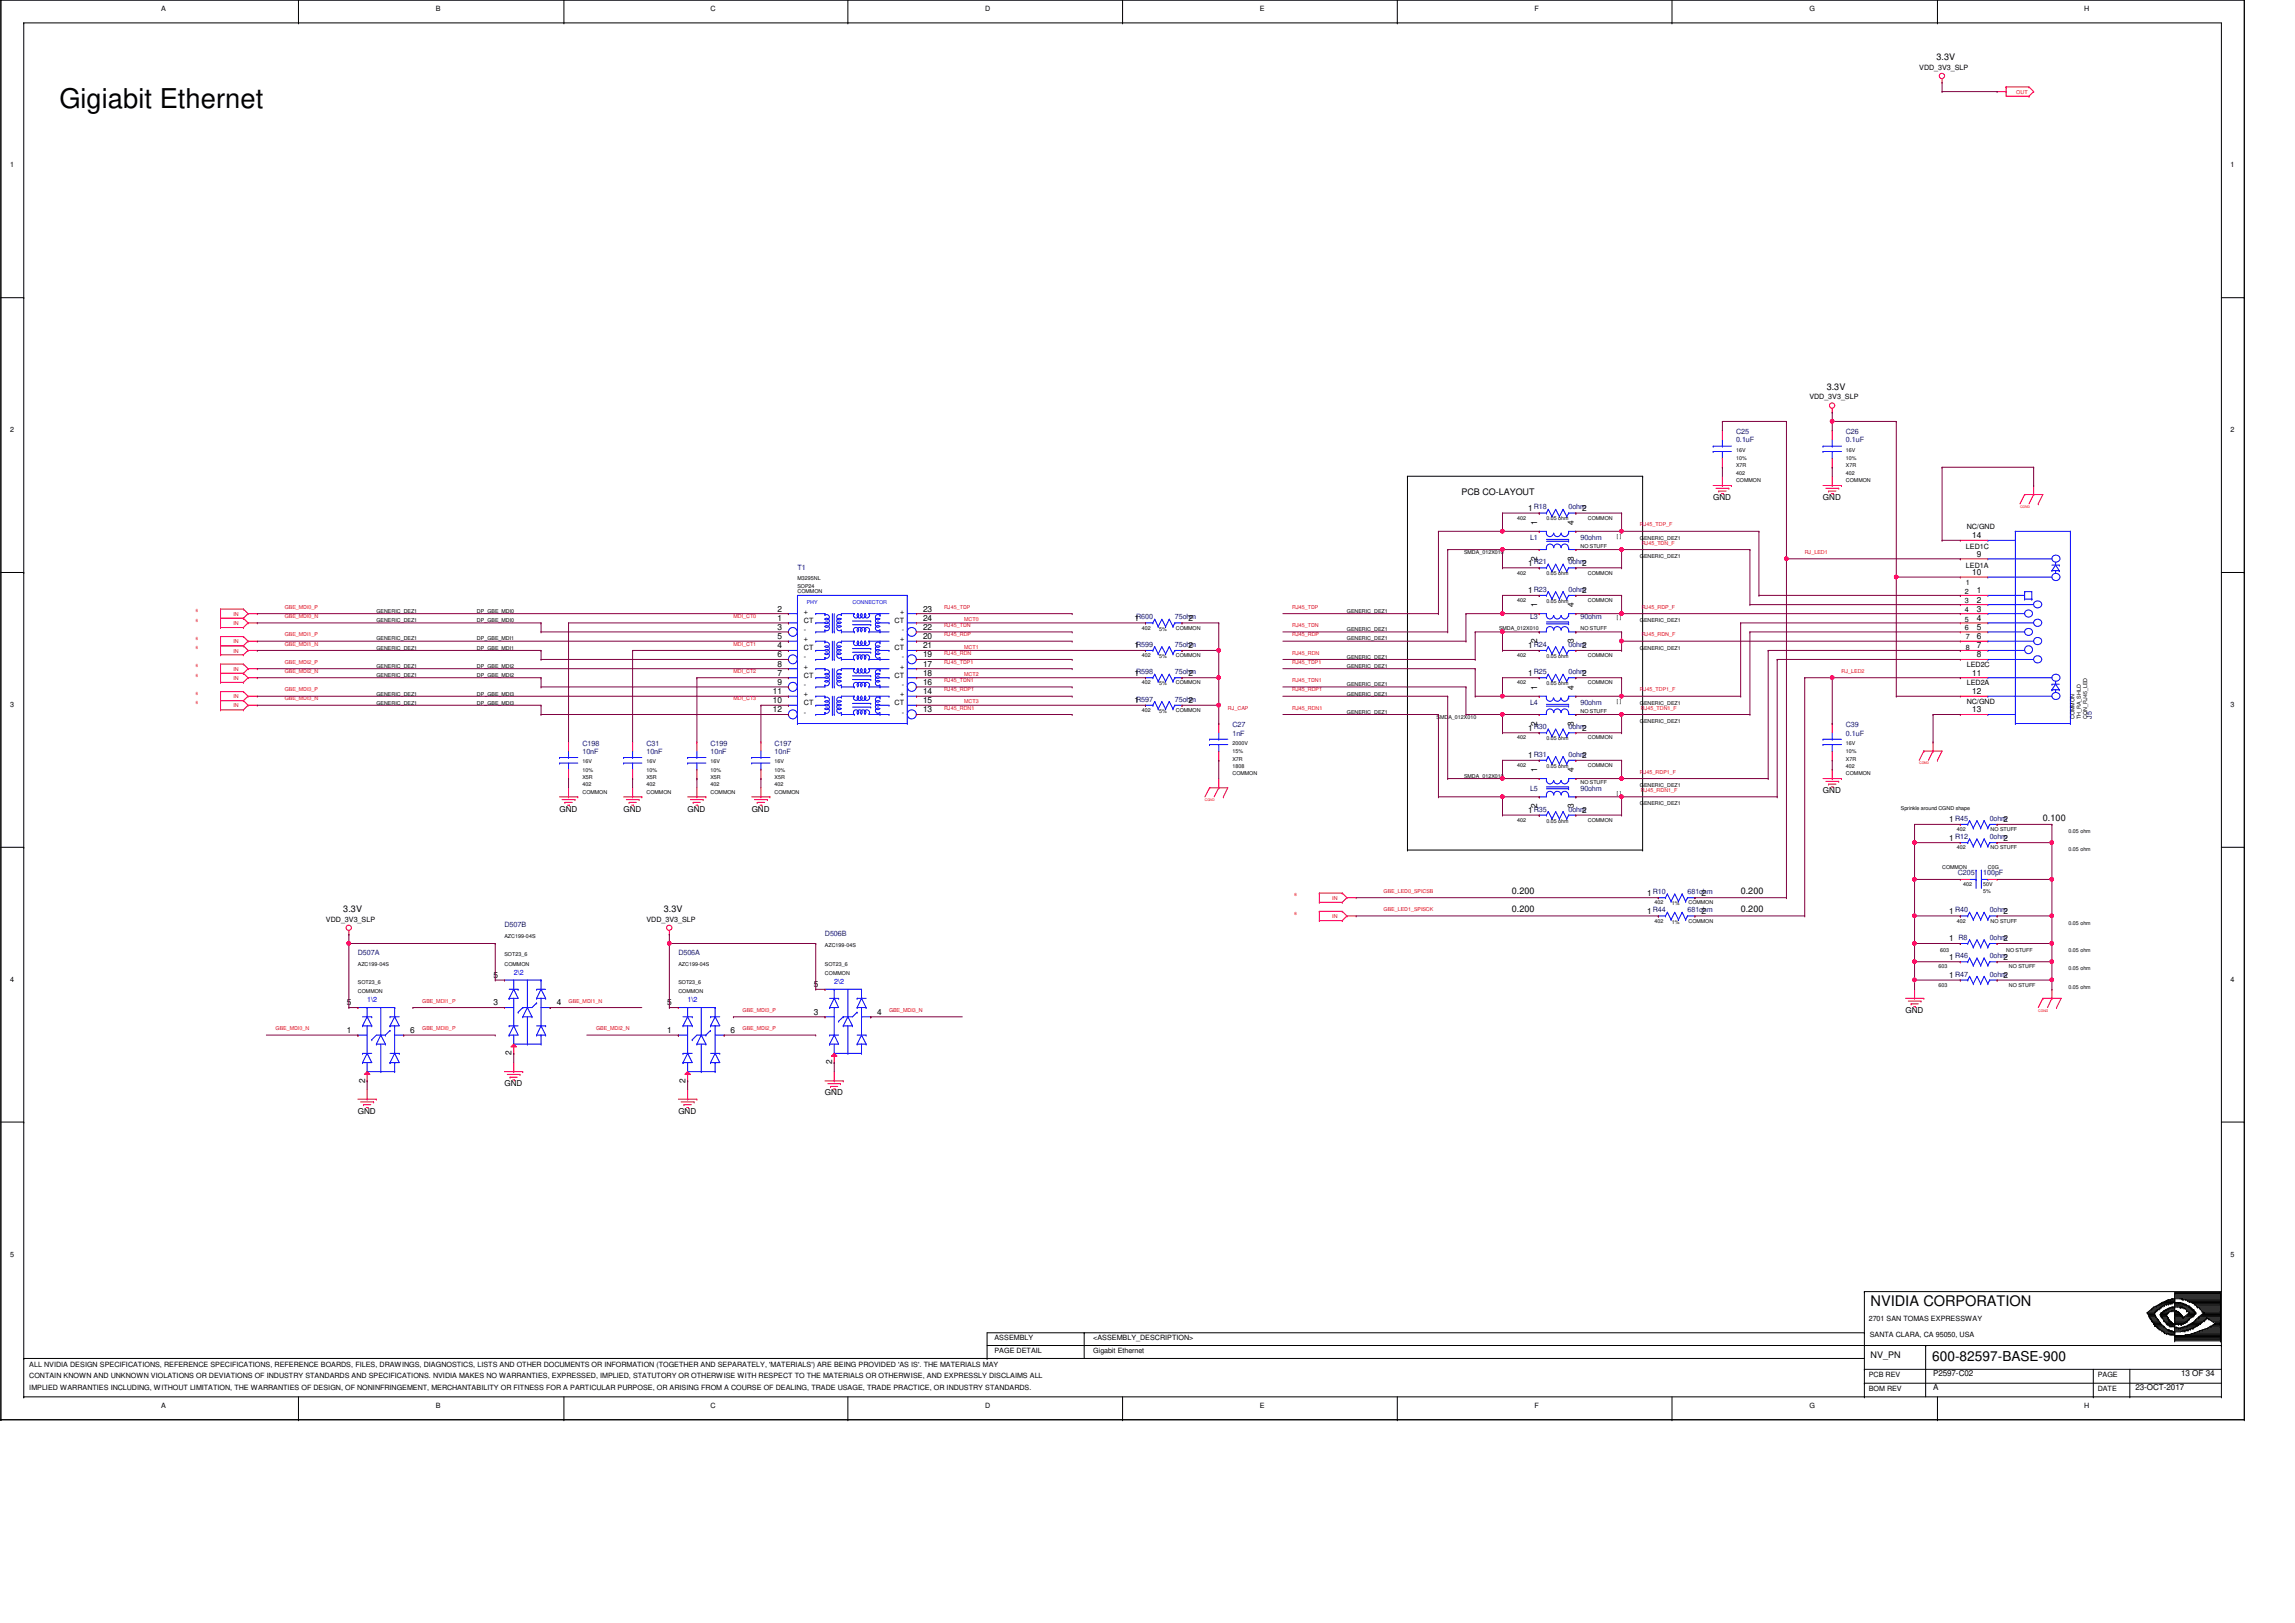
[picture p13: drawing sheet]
<svg xmlns="http://www.w3.org/2000/svg" width="420mm" height="297mm" viewBox="0 0 420 297" stroke-linecap="round" stroke-linejoin="round" font-family="sans-serif">
<defs><g id="words">
<text font-size="5" x="10.9" y="19.7">Gigiabit Ethernet</text>
<text font-size="2.7" x="342.5" y="239">NVIDIA CORPORATION</text>
<text font-size="2.5" x="353.7" y="249">600-82597-BASE-900</text>
<g font-size="1.7">
<text x="354.5" y="11">3.3V</text>
<text x="334.4" y="71.4">3.3V</text>
<text x="267.5" y="90.7">PCB CO-LAYOUT</text>
<text x="374" y="150.2">0.100</text>
<text x="62.9" y="167">3.3V</text>
<text x="121.5" y="167">3.3V</text>
<text x="276.8" y="163.6">0.200</text>
<text x="276.8" y="167">0.200</text>
<text x="318.7" y="163.6">0.200</text>
<text x="318.7" y="167">0.200</text>
<text x="342.5" y="248.6">NV_PN</text>
</g>
<g font-size="1.5">
<text x="279.8" y="93.5">1</text>
<text x="289.7" y="93.5">2</text>
<text x="313.6" y="91.5">GND</text>
<text x="333.7" y="91.5">GND</text>
<text x="281.4" y="96.1" transform="rotate(-90 281.4 96.1)">1</text>
<text x="288.1" y="96.1" transform="rotate(-90 288.1 96.1)">4</text>
<text x="361.1" y="98.5">14</text>
<text x="361.9" y="101.9">9</text>
<text x="279.8" y="103.5">1</text>
<text x="281.4" y="102.6" transform="rotate(-90 281.4 102.6)">2</text>
<text x="288.1" y="102.6" transform="rotate(-90 288.1 102.6)">3</text>
<text x="289.7" y="103.5">2</text>
<text x="361.1" y="105.2">10</text>
<text x="142.3" y="113.6">1</text>
<text x="142.3" y="111.9">2</text>
<text x="169" y="111.9">23</text>
<text x="169" y="113.6">24</text>
<text x="207.7" y="113.6">1</text>
<text x="217.6" y="113.6">2</text>
<text x="279.8" y="108.6">1</text>
<text x="281.4" y="111.1" transform="rotate(-90 281.4 111.1)">1</text>
<text x="288.1" y="111.1" transform="rotate(-90 288.1 111.1)">4</text>
<text x="289.7" y="108.6">2</text>
<text x="361.9" y="108.6">1</text>
<text x="361.9" y="110.3">2</text>
<text x="361.9" y="111.9">3</text>
<text x="361.9" y="113.6">4</text>
<text x="142.3" y="115.3">3</text>
<text x="142.3" y="118.7">4</text>
<text x="142.3" y="117">5</text>
<text x="169" y="117">20</text>
<text x="169" y="118.7">21</text>
<text x="169" y="115.3">22</text>
<text x="207.7" y="118.7">1</text>
<text x="217.6" y="118.7">2</text>
<text x="279.8" y="118.7">1</text>
<text x="281.4" y="117.7" transform="rotate(-90 281.4 117.7)">2</text>
<text x="288.1" y="117.7" transform="rotate(-90 288.1 117.7)">3</text>
<text x="289.7" y="118.7">2</text>
<text x="361.9" y="115.3">5</text>
<text x="361.9" y="117">6</text>
<text x="361.9" y="118.7">7</text>
<text x="142.3" y="120.3">6</text>
<text x="142.3" y="123.7">7</text>
<text x="142.3" y="122">8</text>
<text x="142.3" y="125.3">9</text>
<text x="169" y="125.3">16</text>
<text x="169" y="122">17</text>
<text x="169" y="123.7">18</text>
<text x="169" y="120.3">19</text>
<text x="207.7" y="123.7">1</text>
<text x="217.6" y="123.7">2</text>
<text x="279.8" y="123.7">1</text>
<text x="289.7" y="123.7">2</text>
<text x="361.1" y="123.7">11</text>
<text x="361.9" y="120.3">8</text>
<text x="141.5" y="128.7">10</text>
<text x="141.5" y="127">11</text>
<text x="141.5" y="130.4">12</text>
<text x="169" y="130.4">13</text>
<text x="169" y="127">14</text>
<text x="169" y="128.7">15</text>
<text x="207.7" y="128.7">1</text>
<text x="217.6" y="128.7">2</text>
<text x="281.4" y="126.2" transform="rotate(-90 281.4 126.2)">1</text>
<text x="288.1" y="126.2" transform="rotate(-90 288.1 126.2)">4</text>
<text x="361.1" y="127">12</text>
<text x="361.1" y="130.4">13</text>
<text x="279.8" y="133.7">1</text>
<text x="281.4" y="132.8" transform="rotate(-90 281.4 132.8)">2</text>
<text x="288.1" y="132.8" transform="rotate(-90 288.1 132.8)">3</text>
<text x="289.7" y="133.7">2</text>
<text x="279.8" y="138.8">1</text>
<text x="281.4" y="141.3" transform="rotate(-90 281.4 141.3)">1</text>
<text x="288.1" y="141.3" transform="rotate(-90 288.1 141.3)">4</text>
<text x="289.7" y="138.8">2</text>
<text x="102.4" y="148.5">GND</text>
<text x="114.2" y="148.5">GND</text>
<text x="125.9" y="148.5">GND</text>
<text x="137.6" y="148.5">GND</text>
<text x="279.8" y="148.8">1</text>
<text x="281.4" y="147.9" transform="rotate(-90 281.4 147.9)">2</text>
<text x="288.1" y="147.9" transform="rotate(-90 288.1 147.9)">3</text>
<text x="289.7" y="148.8">2</text>
<text x="333.7" y="145.2">GND</text>
<text x="356.9" y="153.8">1</text>
<text x="356.9" y="150.5">1</text>
<text x="366.8" y="153.8">2</text>
<text x="366.8" y="150.5">2</text>
<text x="301.6" y="167.3">1</text>
<text x="301.6" y="163.9">1</text>
<text x="311.5" y="167.3">2</text>
<text x="311.5" y="163.9">2</text>
<text x="356.9" y="167.3">1</text>
<text x="366.8" y="167.3">2</text>
<text x="356.9" y="172.3">1</text>
<text x="366.8" y="172.3">2</text>
<text x="90.3" y="179">5</text>
<text x="356.9" y="179">1</text>
<text x="356.9" y="175.6">1</text>
<text x="366.8" y="179">2</text>
<text x="366.8" y="175.6">2</text>
<text x="63.5" y="184">5</text>
<text x="90.3" y="184">3</text>
<text x="101.9" y="184">4</text>
<text x="122.2" y="184">5</text>
<text x="149" y="185.7">3</text>
<text x="149" y="180.7">5</text>
<text x="160.6" y="185.7">4</text>
<text x="348.9" y="185.4">GND</text>
<text x="63.5" y="189.1">1</text>
<text x="75.1" y="189.1">6</text>
<text x="122.2" y="189.1">1</text>
<text x="133.8" y="189.1">6</text>
<text x="93.7" y="193.1" transform="rotate(-90 93.7 193.1)">2</text>
<text x="152.3" y="194.8" transform="rotate(-90 152.3 194.8)">2</text>
<text x="65.5" y="203.9">GND</text>
<text x="66.8" y="198.2" transform="rotate(-90 66.8 198.2)">2</text>
<text x="92.4" y="198.8">GND</text>
<text x="124.2" y="203.9">GND</text>
<text x="125.5" y="198.2" transform="rotate(-90 125.5 198.2)">2</text>
<text x="151" y="200.5">GND</text>
<text x="353.9" y="251.8">P2597-C02</text>
<text x="399.3" y="251.8">13 OF 34</text>
<text x="353.9" y="254.3">A</text>
<text x="390.9" y="254.3">23-OCT-2017</text>
</g>
<g font-size="1.3">
<text x="29.5" y="2">A</text>
<text x="79.8" y="2">B</text>
<text x="130.1" y="2">C</text>
<text x="180.4" y="2">D</text>
<text x="230.7" y="2">E</text>
<text x="281" y="2">F</text>
<text x="331.2" y="2">G</text>
<text x="381.5" y="2">H</text>
<text x="351.4" y="12.7">VDD_3V3_SLP</text>
<text x="1.9" y="30.5">1</text>
<text x="408.4" y="30.5">1</text>
<text x="331.2" y="73.1">VDD_3V3_SLP</text>
<text x="1.9" y="79.1">2</text>
<text x="408.4" y="79.1">2</text>
<text x="359.9" y="100.4">LED1C</text>
<text x="360.1" y="96.9">NC/GND</text>
<text x="359.9" y="107.1">1</text>
<text x="359.9" y="103.9">LED1A</text>
<text x="147.2" y="112.3">+</text>
<text x="164.8" y="112.3">+</text>
<text x="359.7" y="108.8">2</text>
<text x="359.7" y="110.3">3</text>
<text x="359.7" y="112">4</text>
<text x="359.7" y="113.8">5</text>
<text x="147.2" y="114">CT</text>
<text x="147.2" y="115.7">-</text>
<text x="147.2" y="119">CT</text>
<text x="147.2" y="117.3">+</text>
<text x="163.8" y="119">CT</text>
<text x="163.8" y="114">CT</text>
<text x="164.8" y="117.3">+</text>
<text x="165.1" y="115.7">-</text>
<text x="359.7" y="115.4">6</text>
<text x="359.9" y="117">7</text>
<text x="359.9" y="118.9">8</text>
<text x="147.2" y="120.7">-</text>
<text x="147.2" y="124.1">CT</text>
<text x="147.2" y="122.4">+</text>
<text x="147.2" y="125.7">-</text>
<text x="163.8" y="124.1">CT</text>
<text x="164.8" y="122.4">+</text>
<text x="165.1" y="125.7">-</text>
<text x="165.1" y="120.7">-</text>
<text x="360.1" y="122">LED2C</text>
<text x="360.1" y="125.4">LED2A</text>
<text x="1.9" y="129.4">3</text>
<text x="147.2" y="129.1">CT</text>
<text x="147.2" y="127.4">+</text>
<text x="147.2" y="130.8">-</text>
<text x="163.8" y="129.1">CT</text>
<text x="164.8" y="127.4">+</text>
<text x="165.1" y="130.8">-</text>
<text x="360.1" y="128.8">NC/GND</text>
<text x="408.4" y="129.4">3</text>
<text x="59.7" y="168.7">VDD_3V3_SLP</text>
<text x="118.4" y="168.7">VDD_3V3_SLP</text>
<text x="1.9" y="179.7">4</text>
<text x="408.4" y="179.7">4</text>
<text x="1.9" y="230">5</text>
<text x="408.4" y="230">5</text>
<text x="182.1" y="245.3">ASSEMBLY</text>
<text x="200.1" y="245.3">&lt;ASSEMBLY_DESCRIPTION&gt;</text>
<text x="342.1" y="241.8">2701 SAN TOMAS EXPRESSWAY</text>
<text x="342.3" y="244.8">SANTA CLARA, CA 95050, USA</text>
<text x="5.4" y="250.1">ALL NVIDIA DESIGN SPECIFICATIONS, REFERENCE SPECIFICATIONS, REFERENCE BOARDS, FILES, DRAWINGS, DIAGNOSTICS, LISTS AND OTHER DOCUMENTS OR INFORMATION (TOGETHER AND SEPARATELY, 'MATERIALS') ARE BEING PROVIDED 'AS IS'. THE MATERIALS MAY</text>
<text x="182.1" y="247.6">PAGE DETAIL</text>
<text x="200.1" y="247.6">Gigabit Ethernet</text>
<text x="342.1" y="252">PCB REV</text>
<text x="384" y="252">PAGE</text>
<text x="5.4" y="252.1">CONTAIN KNOWN AND UNKNOWN VIOLATIONS OR DEVIATIONS OF INDUSTRY STANDARDS AND SPECIFICATIONS. NVIDIA MAKES NO WARRANTIES, EXPRESSED, IMPLIED, STATUTORY OR OTHERWISE WITH RESPECT TO THE MATERIALS OR OTHERWISE, AND EXPRESSLY DISCLAIMS ALL</text>
<text x="5.4" y="254.3">IMPLIED WARRANTIES INCLUDING, WITHOUT LIMITATION, THE WARRANTIES OF DESIGN, OF NONINFRINGEMENT, MERCHANTABILITY OR FITNESS FOR A PARTICULAR PURPOSE, OR ARISING FROM A COURSE OF DEALING, TRADE USAGE, TRADE PRACTICE, OR INDUSTRY STANDARDS.</text>
<text x="29.5" y="257.7">A</text>
<text x="79.8" y="257.7">B</text>
<text x="130.1" y="257.7">C</text>
<text x="180.4" y="257.7">D</text>
<text x="230.7" y="257.7">E</text>
<text x="281" y="257.7">F</text>
<text x="331.2" y="257.7">G</text>
<text x="342.1" y="254.5">BOM REV</text>
<text x="381.5" y="257.7">H</text>
<text x="384" y="254.5">DATE</text>
</g>
<g font-size="1.3" fill="#000080">
<text x="317.8" y="79.5">C25</text>
<text x="317.8" y="81">0.1uF</text>
<text x="337.9" y="79.5">C26</text>
<text x="337.9" y="81">0.1uF</text>
<text x="280.8" y="93.2">R18</text>
<text x="287.2" y="93.2">0ohm</text>
<text x="280.1" y="98.8">L1</text>
<text x="289.3" y="98.8">90ohm</text>
<text x="146" y="104.3">T1</text>
<text x="280.8" y="103.3">R21</text>
<text x="287.2" y="103.3">0ohm</text>
<text x="208" y="113.3">R600</text>
<text x="215.1" y="113.3">75ohm</text>
<text x="280.1" y="113.3">L3</text>
<text x="280.8" y="108.3">R23</text>
<text x="287.2" y="108.3">0ohm</text>
<text x="289.3" y="113.3">90ohm</text>
<text x="208" y="118.4">R599</text>
<text x="215.1" y="118.4">75ohm</text>
<text x="280.8" y="118.4">R24</text>
<text x="287.2" y="118.4">0ohm</text>
<text x="208" y="123.4">R598</text>
<text x="215.1" y="123.4">75ohm</text>
<text x="280.8" y="123.4">R25</text>
<text x="287.2" y="123.4">0ohm</text>
<text x="208" y="128.4">R597</text>
<text x="215.1" y="128.4">75ohm</text>
<text x="280.1" y="128.9">L4</text>
<text x="289.3" y="128.9">90ohm</text>
<text x="382.9" y="131.6" transform="rotate(-90 382.9 131.6)">J5</text>
<text x="106.6" y="136.5">C198</text>
<text x="106.6" y="138">10nF</text>
<text x="118.4" y="136.5">C31</text>
<text x="118.4" y="138">10nF</text>
<text x="130.1" y="136.5">C199</text>
<text x="130.1" y="138">10nF</text>
<text x="141.8" y="136.5">C197</text>
<text x="141.8" y="138">10nF</text>
<text x="225.6" y="133.1">C27</text>
<text x="225.6" y="134.6">1nF</text>
<text x="280.8" y="133.4">R30</text>
<text x="287.2" y="133.4">0ohm</text>
<text x="337.9" y="133.1">C39</text>
<text x="337.9" y="134.6">0.1uF</text>
<text x="280.8" y="138.5">R31</text>
<text x="287.2" y="138.5">0ohm</text>
<text x="280.1" y="144.7">L5</text>
<text x="280.8" y="148.5">R35</text>
<text x="287.2" y="148.5">0ohm</text>
<text x="289.3" y="144.7">90ohm</text>
<text x="357.9" y="153.6">R12</text>
<text x="357.9" y="150.2">R45</text>
<text x="364.3" y="153.6">0ohm</text>
<text x="364.3" y="150.2">0ohm</text>
<text x="358.4" y="160.1">C205</text>
<text x="363.1" y="160.1">100pF</text>
<text x="302.6" y="167">R44</text>
<text x="302.6" y="163.6">R10</text>
<text x="308.9" y="167">681ohm</text>
<text x="308.9" y="163.6">681ohm</text>
<text x="357.9" y="167">R40</text>
<text x="364.3" y="167">0ohm</text>
<text x="92.4" y="169.7">D507B</text>
<text x="151" y="171.3">D506B</text>
<text x="358.6" y="172">R8</text>
<text x="364.3" y="172">0ohm</text>
<text x="65.5" y="174.7">D507A</text>
<text x="124.2" y="174.7">D506A</text>
<text x="357.9" y="178.7">R47</text>
<text x="357.9" y="175.3">R46</text>
<text x="364.3" y="178.7">0ohm</text>
<text x="364.3" y="175.3">0ohm</text>
</g>
<g font-size="1.3" fill="#00f">
<text x="94.1" y="178.4">2\2</text>
<text x="67.2" y="183.4">1\2</text>
<text x="125.9" y="183.4">1\2</text>
<text x="152.7" y="180">2\2</text>
</g>
<g font-size="1" fill="#f00">
<text x="369.1" y="17.1">OUT</text>
<text x="300.2" y="96.4">RJ45_TDP_F</text>
<text x="300.6" y="99.7">RJ45_TDN_F</text>
<text x="330.4" y="101.4">RJ_LED1</text>
<text x="42.7" y="112.7">IN</text>
<text x="52.1" y="113.1">GBE_MDI0_N</text>
<text x="52.1" y="111.4">GBE_MDI0_P</text>
<text x="134.3" y="113.1">MDI_CT0</text>
<text x="172.8" y="111.4">RJ45_TDP</text>
<text x="176.5" y="113.7">MCT0</text>
<text x="236.5" y="111.4">RJ45_TDP</text>
<text x="300.6" y="111.4">RJ45_RDP_F</text>
<text x="42.7" y="119.4">IN</text>
<text x="42.7" y="117.7">IN</text>
<text x="42.7" y="114.4">IN</text>
<text x="52.1" y="118.2">GBE_MDI1_N</text>
<text x="52.1" y="116.5">GBE_MDI1_P</text>
<text x="134.3" y="118.2">MDI_CT1</text>
<text x="172.8" y="119.8">RJ45_RDN</text>
<text x="172.8" y="116.5">RJ45_RDP</text>
<text x="172.8" y="114.8">RJ45_TDN</text>
<text x="176.5" y="118.7">MCT1</text>
<text x="236.5" y="119.8">RJ45_RDN</text>
<text x="236.5" y="116.5">RJ45_RDP</text>
<text x="236.5" y="114.8">RJ45_TDN</text>
<text x="300.6" y="116.5">RJ45_RDN_F</text>
<text x="42.7" y="124.5">IN</text>
<text x="42.7" y="122.8">IN</text>
<text x="52.1" y="123.1">GBE_MDI2_N</text>
<text x="52.1" y="121.5">GBE_MDI2_P</text>
<text x="134.3" y="123.1">MDI_CT2</text>
<text x="172.8" y="124.8">RJ45_TDN1</text>
<text x="172.8" y="121.5">RJ45_TDP1</text>
<text x="176.5" y="123.7">MCT2</text>
<text x="236.5" y="124.8">RJ45_TDN1</text>
<text x="236.5" y="121.5">RJ45_TDP1</text>
<text x="337.1" y="123.1">RJ_LED2</text>
<text x="42.7" y="129.5">IN</text>
<text x="42.7" y="127.8">IN</text>
<text x="52.1" y="128.2">GBE_MDI3_N</text>
<text x="52.1" y="126.5">GBE_MDI3_P</text>
<text x="134.3" y="128.2">MDI_CT3</text>
<text x="172.8" y="129.9">RJ45_RDN1</text>
<text x="172.8" y="126.5">RJ45_RDP1</text>
<text x="176.5" y="128.7">MCT3</text>
<text x="224.8" y="129.9">RJ_CAP</text>
<text x="236.5" y="129.9">RJ45_RDN1</text>
<text x="236.5" y="126.5">RJ45_RDP1</text>
<text x="300.2" y="126.5">RJ45_TDP1_F</text>
<text x="300.4" y="129.9">RJ45_TDN1_F</text>
<text x="300.2" y="141.6">RJ45_RDP1_F</text>
<text x="300.4" y="144.9">RJ45_RDN1_F</text>
<text x="243.9" y="164.7">IN</text>
<text x="253.3" y="163.4">GBE_LED0_SPICSB</text>
<text x="253.3" y="166.8">GBE_LED1_SPISCK</text>
<text x="243.9" y="168">IN</text>
<text x="77.3" y="183.5">GBE_MDI1_P</text>
<text x="104.1" y="183.5">GBE_MDI1_N</text>
<text x="136" y="185.2">GBE_MDI3_P</text>
<text x="162.8" y="185.2">GBE_MDI3_N</text>
<text x="50.5" y="188.6">GBE_MDI0_N</text>
<text x="77.3" y="188.6">GBE_MDI0_P</text>
<text x="109.1" y="188.6">GBE_MDI2_N</text>
<text x="136" y="188.6">GBE_MDI2_P</text>
</g>
<g font-size="1">
<text x="317.8" y="82.7">16V</text>
<text x="337.9" y="82.7">16V</text>
<text x="317.8" y="86.9">402</text>
<text x="317.8" y="88.2">COMMON</text>
<text x="317.8" y="85.6">X7R</text>
<text x="317.8" y="84.2">10%</text>
<text x="337.9" y="84.2">10%</text>
<text x="337.9" y="86.9">402</text>
<text x="337.9" y="88.2">COMMON</text>
<text x="337.9" y="85.6">X7R</text>
<text x="277.8" y="95.1">402</text>
<text x="283.1" y="95.2">0.05 ohm</text>
<text x="290.7" y="95.1">COMMON</text>
<text x="268" y="101.5">SMDA_012X010</text>
<text x="289.3" y="100.3">NO STUFF</text>
<text x="296" y="98.5">[ ]</text>
<text x="300.2" y="98.8">GENERIC_DEZ1</text>
<text x="146" y="106.2">M3295NL</text>
<text x="146" y="107.5">SOP24</text>
<text x="277.8" y="105.2">402</text>
<text x="283.1" y="105.3">0.05 ohm</text>
<text x="290.7" y="105.2">COMMON</text>
<text x="300.2" y="102.2">GENERIC_DEZ1</text>
<text x="68.9" y="113.9">GENERIC_DEZ1</text>
<text x="68.9" y="112.2">GENERIC_DEZ1</text>
<text x="87.3" y="113.9">DP_GBE_MDI0</text>
<text x="87.3" y="112.2">DP_GBE_MDI0</text>
<text x="146" y="108.5">COMMON</text>
<text x="246.6" y="112.2">GENERIC_DEZ1</text>
<text x="277.8" y="110.2">402</text>
<text x="283.1" y="110.4">0.05 ohm</text>
<text x="290.7" y="110.2">COMMON</text>
<text x="296" y="113.4">[ ]</text>
<text x="300.2" y="113.9">GENERIC_DEZ1</text>
<text x="68.9" y="118.9">GENERIC_DEZ1</text>
<text x="68.9" y="117.2">GENERIC_DEZ1</text>
<text x="87.3" y="118.9">DP_GBE_MDI1</text>
<text x="87.3" y="117.2">DP_GBE_MDI1</text>
<text x="209" y="115.2">402</text>
<text x="212.2" y="115.4">5%</text>
<text x="215.3" y="115.2">COMMON</text>
<text x="246.6" y="117.2">GENERIC_DEZ1</text>
<text x="246.6" y="115.6">GENERIC_DEZ1</text>
<text x="274.4" y="115.2">SMDA_012X010</text>
<text x="289.3" y="115.2">NO STUFF</text>
<text x="300.2" y="118.9">GENERIC_DEZ1</text>
<text x="68.9" y="122.3">GENERIC_DEZ1</text>
<text x="68.9" y="124">GENERIC_DEZ1</text>
<text x="87.3" y="122.3">DP_GBE_MDI2</text>
<text x="87.3" y="124">DP_GBE_MDI2</text>
<text x="209" y="125.3">402</text>
<text x="209" y="120.3">402</text>
<text x="212.2" y="125.4">5%</text>
<text x="212.2" y="120.4">5%</text>
<text x="215.3" y="125.3">COMMON</text>
<text x="215.3" y="120.3">COMMON</text>
<text x="246.6" y="120.6">GENERIC_DEZ1</text>
<text x="246.6" y="125.6">GENERIC_DEZ1</text>
<text x="246.6" y="122.3">GENERIC_DEZ1</text>
<text x="277.8" y="125.3">402</text>
<text x="277.8" y="120.3">402</text>
<text x="283.1" y="120.4">0.05 ohm</text>
<text x="283.1" y="125.4">0.05 ohm</text>
<text x="290.7" y="125.3">COMMON</text>
<text x="290.7" y="120.3">COMMON</text>
<text x="68.9" y="127.3">GENERIC_DEZ1</text>
<text x="68.9" y="128.9">GENERIC_DEZ1</text>
<text x="87.3" y="127.3">DP_GBE_MDI3</text>
<text x="87.3" y="128.9">DP_GBE_MDI3</text>
<text x="209" y="130.3">402</text>
<text x="212.2" y="130.5">5%</text>
<text x="215.3" y="130.3">COMMON</text>
<text x="246.6" y="130.6">GENERIC_DEZ1</text>
<text x="246.6" y="127.3">GENERIC_DEZ1</text>
<text x="263" y="131.7">SMDA_012X010</text>
<text x="289.3" y="130.5">NO STUFF</text>
<text x="296" y="128.7">[ ]</text>
<text x="300.2" y="128.9">GENERIC_DEZ1</text>
<text x="379.8" y="131.6" transform="rotate(-90 379.8 131.6)">COMMON</text>
<text x="380.9" y="131.6" transform="rotate(-90 380.9 131.6)">TH_RA_SHLD</text>
<text x="382.1" y="131.6" transform="rotate(-90 382.1 131.6)">CON_RJ45_LED</text>
<text x="225.6" y="136.4">2000V</text>
<text x="225.6" y="137.8">15%</text>
<text x="277.8" y="135.3">402</text>
<text x="283.1" y="135.5">0.05 ohm</text>
<text x="290.7" y="135.3">COMMON</text>
<text x="300.2" y="132.3">GENERIC_DEZ1</text>
<text x="337.9" y="136.4">16V</text>
<text x="337.9" y="137.8">10%</text>
<text x="106.6" y="142.5">X5R</text>
<text x="106.6" y="141.2">10%</text>
<text x="106.6" y="143.9">402</text>
<text x="106.6" y="139.7">16V</text>
<text x="118.4" y="139.7">16V</text>
<text x="118.4" y="143.9">402</text>
<text x="118.4" y="141.2">10%</text>
<text x="118.4" y="142.5">X5R</text>
<text x="130.1" y="139.7">16V</text>
<text x="130.1" y="143.9">402</text>
<text x="130.1" y="141.2">10%</text>
<text x="130.1" y="142.5">X5R</text>
<text x="141.8" y="139.7">16V</text>
<text x="141.8" y="143.9">402</text>
<text x="141.8" y="141.2">10%</text>
<text x="141.8" y="142.5">X5R</text>
<text x="225.6" y="139.2">X7R</text>
<text x="225.6" y="141.9">COMMON</text>
<text x="225.6" y="140.5">1808</text>
<text x="268" y="142.4">SMDA_012X010</text>
<text x="277.8" y="140.4">402</text>
<text x="283.1" y="140.5">0.05 ohm</text>
<text x="289.3" y="143.6">NO STUFF</text>
<text x="290.7" y="140.4">COMMON</text>
<text x="337.9" y="139.2">X7R</text>
<text x="337.9" y="140.5">402</text>
<text x="337.9" y="141.9">COMMON</text>
<text x="106.6" y="145.2">COMMON</text>
<text x="118.4" y="145.2">COMMON</text>
<text x="130.1" y="145.2">COMMON</text>
<text x="141.8" y="145.2">COMMON</text>
<text x="296" y="145.4">[ ]</text>
<text x="300.2" y="147.4">GENERIC_DEZ1</text>
<text x="300.2" y="144.1">GENERIC_DEZ1</text>
<text x="348" y="148.3">Sprinkle around CGND shape</text>
<text x="277.8" y="150.4">402</text>
<text x="283.1" y="150.6">0.05 ohm</text>
<text x="290.7" y="150.4">COMMON</text>
<text x="358.3" y="152.1">402</text>
<text x="358.3" y="155.4">402</text>
<text x="364.4" y="155.4">NO STUFF</text>
<text x="364.4" y="152.1">NO STUFF</text>
<text x="378.7" y="155.8">0.05 ohm</text>
<text x="378.7" y="152.4">0.05 ohm</text>
<text x="355.5" y="159.1">COMMON</text>
<text x="363.9" y="159.1">C0G</text>
<text x="302.9" y="165.5">402</text>
<text x="306.1" y="165.7">1%</text>
<text x="309.1" y="165.5">COMMON</text>
<text x="359.4" y="162.2">402</text>
<text x="363.1" y="162.2">50V</text>
<text x="363.1" y="163.5">5%</text>
<text x="92.4" y="171.7">AZC199-04S</text>
<text x="151" y="173.4">AZC199-04S</text>
<text x="302.9" y="168.9">402</text>
<text x="306.1" y="169">1%</text>
<text x="309.1" y="168.9">COMMON</text>
<text x="358.3" y="168.9">402</text>
<text x="364.4" y="168.9">NO STUFF</text>
<text x="378.7" y="169.2">0.05 ohm</text>
<text x="65.5" y="176.7">AZC199-04S</text>
<text x="92.4" y="175">SOT23_6</text>
<text x="92.4" y="176.7">COMMON</text>
<text x="124.2" y="176.7">AZC199-04S</text>
<text x="151" y="178.4">COMMON</text>
<text x="151" y="176.7">SOT23_6</text>
<text x="354.9" y="177.2">603</text>
<text x="355.2" y="174.2">603</text>
<text x="367.3" y="174.2">NO STUFF</text>
<text x="367.8" y="177.2">NO STUFF</text>
<text x="378.7" y="177.6">0.05 ohm</text>
<text x="378.7" y="174.2">0.05 ohm</text>
<text x="65.5" y="181.8">COMMON</text>
<text x="65.5" y="180.1">SOT23_6</text>
<text x="124.2" y="181.8">COMMON</text>
<text x="124.2" y="180.1">SOT23_6</text>
<text x="354.9" y="180.6">603</text>
<text x="367.8" y="180.6">NO STUFF</text>
<text x="378.7" y="180.9">0.05 ohm</text>
</g>
<g font-size="1" fill="#00f">
<text x="147.7" y="110.5">PHY</text>
<text x="156.1" y="110.5">CONNECTOR</text>
</g>
<g font-size=".8" fill="#f00">
<text x="35.8" y="113.7">6</text>
<text x="35.8" y="112.1">6</text>
<text x="35.8" y="118.8">6</text>
<text x="35.8" y="117.1">6</text>
<text x="35.8" y="123.8">6</text>
<text x="35.8" y="122.1">6</text>
<text x="35.8" y="128.8">6</text>
<text x="35.8" y="127.2">6</text>
<text x="237" y="167.4">6</text>
<text x="237" y="164">6</text>
</g>
<g font-size=".6" fill="#f00">
<text x="369.8" y="93">CGND</text>
<text x="351.4" y="139.9">CGND</text>
<text x="220.6" y="146.6">CGND</text>
<text x="373.2" y="185.2">CGND</text>
</g>
</g></defs>
<g fill="none" stroke="#000" stroke-width=".18">
<path d="M.2 0h.1M.2 0h410.7v259.8M.2 0v259.8M4.3 4.2h.1M4.3 4.2h402.4v251.5M4.3 4.2v251.5M54.6 4.2h.1M54.6 0v4.2M103.2 4.2h.1M103.2 0v4.2M155.2 4.2h.1M155.2 0v4.2"/>
<path d="M205.5 4.2h.1M205.5 0v4.2M255.8 4.2h.1M255.8 0v4.2M306.1 4.2h.1M306.1 0v4.2M354.7 4.2h.1M354.7 0v4.2M.2 54.5h4.1M4.3 54.5h.1M406.7 54.5h4.2M410.9 54.5h.1"/>
<path d="M257.7 87.2h.1M257.7 87.2v68.4M257.7 87.2h43M300.7 87.2h.1M300.7 87.2v68.4M.2 104.8h4.1M4.3 104.8h.1M406.7 104.8h4.2M410.9 104.8h.1M.2 155.1h4.1M4.3 155.1h.1M257.7 155.6h.1"/>
<path d="M257.7 155.6h43M300.7 155.6h.1M406.7 155.1h4.2M410.9 155.1h.1M.2 205.4h4.1M4.3 205.4h.1M406.7 205.4h4.2M410.9 205.4h.1M341.3 236.4h.1M341.3 236.4h65.4M341.3 236.4v19.3M393.6 239.9h1.2"/>
<path d="M393.8 239.7h1.2M393.9 239.6h.1M393.9 239.6h1.2M393.9 239.6l-.8 .6M394.1 239.4h1.4M394.3 239.2h.1M394.3 239.2l-.4 .4M394.5 239.2h1.1M394.6 239.1h1.4M394.8 239.9h.1M394.8 239.1h.1M394.8 239.1l-.5 .1"/>
<path d="M395 239.7h.1M395 238.9h1.3M395 239.7l-.5 .5M395.1 239.6h.1M395.3 238.7h.1M395.3 239.6h.1M395.3 238.7h1.6M395.3 238.7l-.5 .4M395.3 239.6l-.3 .1M395.5 239.4h.1M395.5 238.5h2.1M395.6 238.5h.1"/>
<path d="M395.6 239.2h.1M395.6 238.5l-.3 .2M395.6 239.2l-.3 .4M395.8 238.4h.1M395.8 238.4l-.2 .1M396 239.1h.1M396 238.4h3.1M396.1 239.9h.1M396.1 239.9l-.3 .3M396.3 238.9h.1M396.3 239.9h.1M396.3 238.2h.1"/>
<path d="M396.3 239.9h2.2M396.3 238.2h1.8M396.3 238.2l-.5 .2M396.3 238.9l-.7 .3M396.4 239.7h.1M396.4 239.7l-.3 .2M396.6 238.7h.1M396.6 239.7h.1M396.6 238h.1M396.6 239.7h1.5M396.6 238h1.5M396.6 238.7l-.3 .2"/>
<path d="M396.8 239.6h.1M396.9 239.6h.1M396.9 237.9h.1M396.9 238.7h.1M396.9 239.6h1.2M396.9 237.9h1.2M396.9 237.9l-.6 .3M397.1 239.4h.1M397.1 239.4l-.7 .3M397.3 238.5h.1M397.3 239.4h.1M397.3 237.9h.1"/>
<path d="M397.3 239.4h.8M397.3 238.5l-.4 .2M397.6 239.2h.1M397.6 237.7h.1M397.6 239.9h.1M397.6 238.5h.1M397.6 239.2h3.2M397.6 237.7h8.9M397.6 239.2l-.5 .2M397.6 237.7l-.3 .2M397.6 239.9l-.7 .3M397.8 239.2h.1"/>
<path d="M397.8 237.7h.1M398 239.9h.1M398.1 237.9h.1M398.1 238h.1M398.1 238.2h.1M398.1 238.4h.1M398.1 239.2h.1M398.1 237.7h.1M398.1 237.4h8.4M398.1 236.7h8.4M398.1 237.5h8.4M398.1 237h8.4"/>
<path d="M398.1 236.9h8.4M398.1 237.2h8.4M398.1 239.1h2.5M398.1 238.7h2.1M398.1 238.5h1.6M398.1 238.9h2.2M398.1 238.4l-.5 .1M398.3 239.9h.1M398.5 239.9h.1M398.5 239.9l.1 .2M398.8 238.4h.1M399.1 239.2h.1"/>
<path d="M399.1 238.4h.1M399.1 238.4l.6 .1M399.5 239.2h.1M399.5 237.7h.1M399.5 239.2l.7 .4 .1 .3M399.5 237.7l.2 .2M399.7 238.5h.1M399.7 237.9h.1M399.7 237.9h6.8M399.7 238.5l.3 .2M399.8 239.4h.1M399.8 239.4h1.3"/>
<path d="M400 238.7h.1M400 239.6h1.3M400.2 237.9h.1M400.2 238.7h.1M400.2 237.9l.3 .1M400.2 238.7l.1 .2M400.3 238.9h.1M400.3 239.9h.1M400.3 239.7h1.3M400.3 239.9l.5 .3M400.3 238.9l.5 .2M400.5 238h.1"/>
<path d="M400.5 239.9h1.1M400.5 238h6M400.5 238l1.3 .7M400.6 239.1h.1M400.8 239.2h.1M400.8 238.2h.1M400.8 239.1h.1M400.8 238.2h5.7M400.8 239.1l.7 .6M401 239.2h.1M401.1 239.4h.1M401.1 238.4h5.4"/>
<path d="M401.3 239.6h.1M401.5 239.7h.1M401.5 238.5h5M401.6 239.9h.1M401.6 239.7h.1M401.6 239.9l.4 .3M401.6 239.7v.2M401.8 238.7h.1M401.8 238.7h4.7M401.8 238.7l.5 .5M402 238.9h4.5M402.2 239.1h.1"/>
<path d="M402.3 239.2h.1M402.3 239.1h4.2M402.3 239.2l.4 .2M402.5 239.2h4M402.7 239.4h.1M402.7 239.4h3.8M402.7 239.4l.5 .7M402.8 239.6h3.7M403 239.7h3.5M403.2 239.9h3.3M406.5 237.9h.1M406.5 237.7h.1"/>
<path d="M406.5 238.2h.1M406.5 238h.1M406.5 237.4h.1M406.5 236.7h.1M406.5 237.5h.1M406.5 237h.1M406.5 236.9h.1M406.5 237.2h.1M406.5 239.2h.1M406.5 239.1h.1M406.5 238.7h.1M406.5 238.5h.1"/>
<path d="M406.5 238.9h.1M406.5 238.4h.1M406.5 236.6h.1M406.5 239.7h.1M406.5 239.9h.1M406.5 239.6h.1M406.5 239.4h.1M406.5 236.6h-8.4v8.8M406.5 236.6v8.8M.2 259.8h.1M.2 259.8h410.7M4.3 255.7h.1"/>
<path d="M4.3 248.6h.1M4.3 255.7h402.4M4.3 248.6h337M54.6 259.8h.1M54.6 255.7v4.1M103.2 259.8h.1M103.2 255.7v4.1M155.2 259.8h.1M155.2 255.7v4.1M180.7 248.6h.1M180.7 246.3h226M198.5 243.9h.1"/>
<path d="M198.5 243.9v4.7M205.5 259.8h.1M205.5 255.7v4.1M255.8 259.8h.1M255.8 255.7v4.1M306.1 259.8h.1M306.1 255.7v4.1M341.3 253.2h.1M341.3 250.6h.1M341.3 243.9h.1M341.3 255.7h.1M341.3 243.9h-160.6v4.7"/>
<path d="M341.3 253.2h65.4M341.3 250.6h65.4M352.5 246.3h.1M352.5 246.3v9.4M354.7 259.8h.1M354.7 255.7v4.1M383.2 255.7h.1M383.2 250.6v5.1M389.9 255.7h.1M389.9 250.6v5.1M393.1 240.2h.1M393.1 240.2h1.4"/>
<path d="M393.1 240.2l.3 .7M393.3 240.6h1.2M393.3 240.4h1.2M393.4 240.9h.1M393.4 240.9h1.2M393.4 240.1h1.2M393.4 240.7h1.2M393.4 240.9l.4 .5M393.6 241.2h.1M393.6 241h.1M393.6 241h1.2M393.6 241.2h1.2"/>
<path d="M393.8 241.4h.1M393.8 241.4h1.2M393.8 241.4l.1 .3M393.9 241.6h.1M393.9 241.7h.1M393.9 241.7h1.2M393.9 241.6h1.2M393.9 241.7l.4 .5M394.1 241.9h.1M394.1 241.9h1.2M394.3 242.2h.1M394.3 242.1h.1"/>
<path d="M394.3 242.2h1.3M394.3 242.1h1.2M394.3 242.2l.2 .4M394.5 240.2h.1M394.5 240.4h.1M394.5 240.6h.1M394.5 242.4h.1M394.5 242.6h.1M394.5 242.4h1.3M394.5 242.6l.5 .3M394.5 240.2v.4M394.5 240.6l.1 .1"/>
<path d="M394.6 240.1h.1M394.6 240.7h.1M394.6 240.9h.1M394.6 242.6h.1M394.6 242.6h1.2M394.6 240.7v.2M394.6 240.9l.4 .5M394.8 242.7h.1M394.8 242.7h1.3M395 242.9h.1M395 241.4h.1M395 242.9h1.3"/>
<path d="M395 242.9l.3 .3M395 241.4l.1 .2M395.1 243.1h.1M395.1 241.6h.1M395.1 243.1h1.3M395.1 241.6l.4 .5M395.3 243.2h.1M395.3 243.2l.5 .4M395.5 243.2h.1M395.5 240.6h.1M395.5 242.1h.1M395.5 240.6h1.1"/>
<path d="M395.5 243.2h1.1M395.5 242.1l.1 .3 .5 .3M395.6 240.9h.1M395.6 240.7h.1M395.6 240.6h.1M395.6 240.4h.1M395.6 240.9h1.2M395.6 240.4h1.2M395.6 240.7h1M395.6 243.4h1.5M395.6 240.9l.2 .1M395.6 240.6v.3"/>
<path d="M395.6 240.4l-.1 .2M395.8 240.2h.1M395.8 241h.1M395.8 243.6h.1M395.8 243.6h1.8M395.8 241h1M395.8 241.2h1.1M395.8 241l.3 .7M395.8 243.6l.3 .2M396 240.1h.1M396 240.1h1.3M396 241.4h.9"/>
<path d="M396.1 241.7h.1M396.1 243.8h.1M396.1 242.7h.1M396.1 241.7h1.2M396.1 241.6h1M396.1 241.7l.5 .5M396.1 243.8l.2 .1M396.1 242.7l.5 .5M396.3 243.9h.1M396.3 241.9h1.2M396.3 243.9l.3 .2M396.4 242.1h1.2"/>
<path d="M396.4 243.9h1.7M396.6 240.7h.1M396.6 242.2h.1M396.6 240.6h.1M396.6 244.1h.1M396.6 242.2h1.4M396.6 244.1h1.5M396.6 242.2l.2 .2M396.6 240.6l.2 .4M396.6 243.2l.3 .2M396.8 240.9h.1M396.8 242.4h.1"/>
<path d="M396.8 240.4h.1M396.8 242.4h2.5M396.8 242.4l.5 .3M396.8 241l.1 .2M396.9 241.4h.1M396.9 241.2h.1M396.9 240.2h.1M396.9 244.1h.1M396.9 243.4h.1M396.9 240.2h-1.3v.2M396.9 240.2l-.3 .4M396.9 241.2l.2 .4"/>
<path d="M396.9 244.1l.4 .2M397.1 243.4h.1M397.1 241.6h.1M397.1 242.6h.1M397.1 241.7h.1M397.1 242.6h1M397.1 241.6v.1M397.1 241.7l.4 .2M397.1 243.4l.2 .2M397.3 241.7h.1M397.3 242.7h.1M397.3 244.3h.1"/>
<path d="M397.3 243.6h.1M397.3 242.7h.8M397.3 244.3h.8M397.5 243.6h.1M397.5 241.9h.1M397.5 241.9l.3 .3M397.6 242.7h.1M397.6 242.1h.1M397.6 244.3h.1M397.6 243.6h.1M397.6 242.7l.5 .2M397.6 244.3l.5 .1"/>
<path d="M397.6 243.6l.4 .2M397.8 242.2h.1M397.8 242.2l.3 .2M398 242.2h.1M398 243.8h.1M398.1 240.6h.1M398.1 240.2h.1M398.1 240.1h.1M398.1 243.8h.1M398.1 243.9h.1M398.1 244.1h.1M398.1 244.3h.1"/>
<path d="M398.1 242.7h.1M398.1 241h.1M398.1 242.4h.1M398.1 242.9h.1M398.1 244.4h.1M398.1 241.2h.1M398.1 245.4h.1M398.1 242.9h.4M398.1 242.2h1.6M398.1 240.9h1.4M398.1 240.6h1.2M398.1 240.1h.7"/>
<path d="M398.1 241.7h2.4M398.1 240.4h1M398.1 240.2h.9M398.1 241.6h2.5M398.1 241.9h2.2M398.1 242.1h1.9M398.1 240.7h1.4M398.1 241.4h2.7M398.1 243.6h1.9M398.1 243.2h2.9M398.1 243.1h3.2M398.1 244.6h8.4"/>
<path d="M398.1 245.2h8.4M398.1 245.1h8.4M398.1 244.9h8.4M398.1 244.8h8.4M398.1 243.4h2.5M398.1 241h1.6M398.1 241.2h3M398.1 245.4h8.4M398.1 244.4h8.4M398.5 242.9h.1M398.5 242.9l.3 .2M398.6 240.1h.1"/>
<path d="M398.6 244.4h.1M398.8 243.1h.1M398.8 240.1h.1M398.8 242.4h.1M398.8 240.1l.5 .5M399 240.2h.1M399.1 240.4h.1M399.1 243.1h.1M399.3 240.7h.1M399.3 240.6h.1M399.3 242.4h.1M399.3 240.6v.1"/>
<path d="M399.5 240.9h.1M399.5 242.9h.1M399.5 242.2h.1M399.5 244.4h.1M399.5 240.7h.1M399.5 242.9h2.1M399.5 242.9l-.4 .2M399.5 242.2l-.2 .2M399.5 240.7l.2 .3M399.7 242.2h.1M399.7 241h.1M399.7 242.9h.1"/>
<path d="M399.7 241.2h.1M399.7 243.6h.1M399.7 243.6l-.6 .2h-3M399.7 241v.2M399.8 241h.1M399.8 244.4h.1M399.8 241h1.5M400 242.1h.1M400 243.6h.1M400 242.7h.1M400 242.7h2M400 242.7l-.3 .2"/>
<path d="M400 242.1l-.3 .1M400.2 244.3h.1M400.2 240.9h1.3M400.2 244.3h6.3M400.2 241.9l-.2 .2M400.2 244.3l-.4 .1M400.3 241.9h.1M400.3 242.7h.1M400.3 243.4h.1M400.3 240.7h1.3M400.3 243.4l-.3 .2M400.5 241.7h.1"/>
<path d="M400.5 243.4h.1M400.5 242.6h.1M400.5 240.6h1.1M400.5 242.6l-.2 .1M400.5 241.7l-.2 .2M400.6 241.6h.1M400.6 243.4h.1M400.6 240.1h1.2M400.6 240.4h1.4M400.8 241.4h.1M400.8 242.4h.1M400.8 240.2h.1"/>
<path d="M400.8 244.3h.1M400.8 240.2h1.2M400.8 242.4h1.7M400.8 240.2l-1.1 1M400.8 241.4l-.3 .3M401 243.2h.1M401 243.2l-.4 .2M401.1 242.2h1.7M401.1 244.1h5.4M401.3 243.1h.1M401.3 242.1h1.7M401.5 240.9h.1"/>
<path d="M401.5 242.1h.1M401.5 243.1h.1M401.5 242.1l-1 .5M401.5 240.9l-.7 .5M401.5 243.1l-.5 .1M401.6 242.9h.1M401.6 240.6h.1M401.6 240.7h.1M401.6 241.9h1.6M401.6 240.6l-.1 .3M401.8 240.1h.1M401.8 240.4h.1"/>
<path d="M401.8 243.9h.1M401.8 241.7h1.7M401.8 243.9h4.7M401.8 240.4l-.2 .2M401.8 243.9l-1 .4M402 242.7h.1M402 240.2h.1M402 241.6h.1M402 240.4h.1M402 241.6h1.7M402 240.2v.2M402.2 242.6h.1"/>
<path d="M402.2 241.4h1.6M402.2 242.6l-.7 .5M402.3 242.6h.1M402.3 243.8h4.2M402.5 242.4h.1M402.5 241.2h.1M402.5 241h.1M402.5 241.2h4M402.5 241l-1 1.1M402.7 241h.1M402.7 243.6h.1M402.7 241h3.8"/>
<path d="M402.7 243.6l-.9 .3M402.8 242.2h.1M402.8 240.9h3.7M402.8 242.2l-.3 .4h-2M402.8 243.6h3.7M403 242.1h.1M403 240.7h3.5M403.2 241.9h.1M403.2 243.4h.1M403.2 240.1h.1M403.2 240.6h3.3M403.2 240.1l.3 .1"/>
<path d="M403.3 240.1h3.2M403.3 240.4h3.2M403.3 243.4h3.2M403.5 241.7h.1M403.5 240.2h.1M403.5 240.2h3M403.5 241.7l-.7 .5M403.5 240.2l-1 .8M403.7 241.6h.1M403.7 243.2h.1M403.8 241.4h.1M403.8 243.2h2.7"/>
<path d="M404 241.2h.1M404 241.2l.4 .2M404 241.2l-.5 .5M404.2 243.1h.1M404.2 243.1h2.3M404.2 243.1l-1.5 .5M404.4 241.4h.1M404.4 241.4h2.1M404.4 241.4l1.1 .8M404.5 242.9h2M404.5 241.6h2M404.7 242.7h.1"/>
<path d="M404.7 242.7h1.8M404.7 242.7l-.5 .4M404.8 242.7h.1M404.8 241.7h1.7M405 242.6h1.5M405.2 241.9h1.3M405.2 242.4h1.3M405.5 242.2h.1M405.5 242.2h1M405.5 242.1h1M405.5 242.2l-.7 .5M406.5 241.6h.1"/>
<path d="M406.5 242.4h.1M406.5 241.9h.1M406.5 242.1h.1M406.5 242.6h.1M406.5 241.7h.1M406.5 241.4h.1M406.5 240.1h.1M406.5 243.6h.1M406.5 243.2h.1M406.5 242.9h.1M406.5 243.1h.1M406.5 244.1h.1"/>
<path d="M406.5 243.9h.1M406.5 243.8h.1M406.5 244.3h.1M406.5 244.6h.1M406.5 245.2h.1M406.5 245.1h.1M406.5 244.9h.1M406.5 244.8h.1M406.5 245.4h.1M406.5 242.2h.1M406.5 242.7h.1M406.5 240.7h.1"/>
<path d="M406.5 240.4h.1M406.5 240.9h.1M406.5 240.6h.1M406.5 243.4h.1M406.7 246.3h.1M406.7 255.7h.1M410.9 259.8h.1"/>
</g>
<g fill="none" stroke="#f00" stroke-width=".18">
<path d="M355.5 15.1h.1M355.5 14.4v.7M365.6 16.8h1.7M367.3 15.9h.1M367.3 16.8h.1M367.3 15.9v1.7h4.2M367.3 15.9h4.2M371.5 15.9h.1M371.5 17.6h.1M371.5 15.9l.8 .9M372.3 16.8h.1M372.3 16.8l-.8 .8"/>
<path d="M335.4 75.4h.1M335.4 74.8v.6M313.6 88.9h3.4M314.1 89.4h2.4M314.7 89.9h.1M314.7 89.9h1.3M315.2 90.3h.3M315.3 88.9h.1M315.3 87.2v1.7M315.5 90.3h.1M316.5 89.4h.1M317 88.9h.1"/>
<path d="M333.7 88.9h3.4M334.3 89.4h2.3M334.8 89.9h.1M334.8 89.9h1.3M335.3 90.3h.3M335.4 88.9h.1M335.4 87.2v1.7M335.6 90.3h.1M336.6 89.4h.1M337.1 88.9h.1M370.7 90.5h.1M370.7 90.5l-.9 1.7"/>
<path d="M370.7 90.5h3.3l-.8 1.7M372.3 90.5h.1M372.3 88.9v1.6M372.3 90.5l-.8 1.7M373.2 92.2h.1M40.4 118.2h.1M40.4 119.8h.1M40.4 116.5h.1M40.4 113.2h.1M40.4 114.9h.1M40.4 111.5h.1M40.4 111.5v3.4"/>
<path d="M40.4 116.5v3.3M40.4 119.8h4.2M40.4 118.2h4.2M40.4 116.5h4.2M40.4 114.9h4.2M40.4 113.2h4.2M40.4 111.5h4.2M44.6 118.2h.1M44.6 119.8h.1M44.6 116.5h.1M44.6 113.2h.1M44.6 114.9h.1"/>
<path d="M44.6 111.5h.1M44.6 118.2l.8 .8M44.6 116.5l.8 .8M44.6 113.2l.8 .8M44.6 111.5l.8 .8M45.4 119h.1M45.4 117.3h.1M45.4 114h.1M45.4 112.3h.1M45.4 119h1.7M45.4 119l-.8 .8M45.4 117.3h1.7"/>
<path d="M45.4 117.3l-.8 .9M45.4 114h1.7M45.4 114l-.8 .9M45.4 112.3h1.7M45.4 112.3l-.8 .9M47.1 119h.1M47.1 117.3h.1M47.1 114h.1M47.1 112.3h.1M40.4 128.2h.1M40.4 129.9h.1M40.4 126.6h.1"/>
<path d="M40.4 123.2h.1M40.4 124.9h.1M40.4 121.5h.1M40.4 129.9h4.2M40.4 128.2h4.2M40.4 121.5v3.4M40.4 126.6v3.3M40.4 126.6h4.2M40.4 124.9h4.2M40.4 123.2h4.2M40.4 121.5h4.2M44.6 128.2h.1"/>
<path d="M44.6 129.9h.1M44.6 126.6h.1M44.6 123.2h.1M44.6 124.9h.1M44.6 121.5h.1M44.6 128.2l.8 .9M44.6 126.6l.8 .8M44.6 123.2l.8 .8M44.6 121.5l.8 .9M45.4 129.1h.1M45.4 127.4h.1M45.4 124h.1"/>
<path d="M45.4 122.4h.1M45.4 129.1h1.7M45.4 129.1l-.8 .8M45.4 127.4h1.7M45.4 127.4l-.8 .8M45.4 124h1.7M45.4 124l-.8 .9M45.4 122.4h1.7M45.4 122.4l-.8 .8M47.1 129.1h.1M47.1 127.4h.1M47.1 124h.1"/>
<path d="M47.1 122.4h.1M127.6 135.8h.1M127.6 135.8v1.7M139.3 135.8h.1M139.3 135.8v1.7M352.2 137.5h.1M352.2 137.5l-.8 1.6M352.2 137.5h3.3l-.8 1.6M353.9 137.5h.1M353.9 135.8v1.7M353.9 137.5l-.9 1.6M354.7 139.1h.1"/>
<path d="M102.4 145.8h3.4M102.9 146.3h2.4M103.4 146.9h.1M103.4 146.9h1.4M103.9 147.4h.4M104.1 145.8h.1M104.1 144.2v1.6M104.3 147.4h.1M105.3 146.3h.1M105.8 145.8h.1M114.2 145.8h3.3M114.7 146.3h2.3"/>
<path d="M115.2 146.9h.1M115.2 146.9h1.3M115.6 147.4h.4M115.8 145.8h.1M115.8 144.2v1.6M116 147.4h.1M117 146.3h.1M117.5 145.8h.1M125.9 145.8h3.3M126.4 146.3h2.3M126.9 146.9h.1M126.9 146.9h1.3"/>
<path d="M127.4 147.4h.4M127.6 145.8h.1M127.6 142.5h.1M127.6 140.8v1.7M127.6 144.2v1.6M127.8 147.4h.1M128.7 146.3h.1M129.2 145.8h.1M137.6 145.8h3.4M138.1 146.3h2.4M138.6 146.9h.1M138.6 146.9h1.4"/>
<path d="M139.1 147.4h.4M139.3 145.8h.1M139.3 142.5h.1M139.3 140.8v1.7M139.3 144.2v1.6M139.5 147.4h.1M140.5 146.3h.1M141 145.8h.1M221.4 144.2h.1M221.4 144.2l-.8 1.6M221.4 144.2h3.4l-.8 1.6M223.1 144.2h.1"/>
<path d="M223.1 142.5v1.7M223.1 144.2l-.8 1.6M224 145.8h.1M333.7 142.5h3.4M334.3 143h2.3M334.8 143.5h.1M334.8 143.5h1.3M335.3 144h.3M335.4 142.5h.1M335.4 140.8v1.7M335.6 144h.1M336.6 143h.1"/>
<path d="M337.1 142.5h.1M63.9 171h.1M63.9 170.3v.7M122.5 171h.1M122.5 170.3v.7M241.5 166.8h.1M241.5 168.5h.1M241.5 163.4h.1M241.5 165.1h.1M241.5 168.5h4.2M241.5 166.8h4.2M241.5 163.4v1.7"/>
<path d="M241.5 166.8v1.7M241.5 165.1h4.2M241.5 163.4h4.2M245.7 166.8h.1M245.7 168.5h.1M245.7 163.4h.1M245.7 165.1h.1M245.7 166.8l.9 .8M245.7 163.4l.9 .9M246.6 167.6h.1M246.6 164.3h.1M246.6 167.6h1.7"/>
<path d="M246.6 167.6l-.9 .9M246.6 164.3h1.7M246.6 164.3l-.9 .8M248.3 167.6h.1M248.3 164.3h.1M67.2 199.5v1.7M92.4 196.1h3.3M92.9 196.6h2.3M93.4 197.1h.1M93.4 197.1h1.3M93.9 197.7h.3M94.1 196.1h.1"/>
<path d="M94.1 194.5v1.6M94.2 197.7h.1M95.2 196.6h.1M95.7 196.1h.1M125.9 199.5v1.7M151 197.8h3.4M151.5 198.3h2.4M152 198.8h.1M152 198.8h1.4M152.6 199.3h.3M152.7 197.8h.1M152.7 196.1v1.7"/>
<path d="M152.9 199.3h.1M153.9 198.3h.1M154.4 197.8h.1M348.9 182.7h3.3M349.4 183.2h2.3M349.9 183.7h.1M349.9 183.7h1.3M350.3 184.2h.4M350.5 182.7h.1M350.5 181.1v1.6M350.7 184.2h.1M351.7 183.2h.1"/>
<path d="M352.2 182.7h.1M374 182.7h.1M374 182.7h3.3l-.8 1.7M374 182.7l-.8 1.7M375.7 182.7h.1M375.7 181.1v1.6M375.7 182.7l-.8 1.7M376.5 184.4h.1M65.5 201.2h3.4M66 201.7h2.4M66.5 202.2h.1M66.5 202.2h1.4"/>
<path d="M67 202.7h.4M67.2 201.2h.1M67.4 202.7h.1M68.4 201.7h.1M68.9 201.2h.1M124.2 201.2h3.4M124.7 201.7h2.4M125.2 202.2h.1M125.2 202.2h1.4M125.7 202.7h.4M125.9 201.2h.1M126.1 202.7h.1"/>
<path d="M127.1 201.7h.1M127.6 201.2h.1"/>
<circle cx="355.5" cy="13.9" r=".49"/>
<circle cx="335.4" cy="74.2" r=".49"/>
<circle cx="63.9" cy="169.8" r=".48"/>
<circle cx="122.5" cy="169.8" r=".48"/>
</g>
<g fill="none" stroke="#00f" stroke-width=".18">
<path d="M125.9 138.6h.1M125.9 139.7h.1M125.9 138.6h3.3M125.9 139.7h3.3M127.6 138.6h.1M127.6 137.5v1.1M127.6 139.7v1.1M137.6 138.6h.1M137.6 139.7h.1M137.6 138.6h3.4M137.6 139.7h3.4M139.3 138.6h.1"/>
<path d="M139.3 137.5v1.1M139.3 139.7v1.1M127.6 140.8h.1M139.3 140.8h.1M151 186.1h.1M151 186.1h1.7M151 181.1h6.7M151.9 184.4h.1M151.9 189.4h.1M151.9 191.1h.1M151.9 182.7h1.6M151.9 189.4h1.6"/>
<path d="M152.7 182.7h.1M152.7 181.1h.1M152.7 192.8h.1M152.7 189.4h.1M152.7 182.7l.8 1.7h-1.6M152.7 182.7l-.8 1.7M152.7 181.1v1.6M152.7 184.4v5M152.7 191.1v1.7M152.7 189.4l.8 1.7h-1.6M152.7 192.8h5M152.7 189.4l-.8 1.7"/>
<path d="M153.5 186.9h.1M153.5 182.7h.1M154.4 187.7h.1M154.4 186.1h.1M154.4 186.1l-.9 .8M154.4 187.7h1.7M155.2 186.1h.1M155.2 192.8h.1M155.2 186.1l-.8 1.6M155.2 181.1v5M155.2 187.7v5.1M155.2 186.1l.9 1.6"/>
<path d="M156.1 187.7h.1M156.9 184.4h.1M156.9 191.1h.1M156.9 185.3h.1M156.9 182.7h.1M156.9 185.3l-.8 .8h-1.7M156.9 184.4h1.7M156.9 182.7h1.7M156.9 191.1h1.7M156.9 189.4h1.7M157.7 181.1h.1M157.7 182.7h.1"/>
<path d="M157.7 189.4h.1M157.7 191.1h.1M157.7 192.8h.1M157.7 186.1h1.7M157.7 182.7l-.8 1.7M157.7 181.1v1.6M157.7 184.4v5M157.7 191.1v1.7M157.7 182.7l.9 1.7M157.7 189.4l-.8 1.7M157.7 189.4l.9 1.7M158.6 184.4h.1"/>
<path d="M158.6 191.1h.1M158.6 189.4h.1M159.4 186.1h.1"/>
</g>
<path d="M152.2 193.3l.5-.5 .5 .5z" fill="#f00"/>
<g fill="none" stroke="#f00" stroke-width=".18">
<path d="M315.3 78.8h.1M315.3 78.8v1.7M335.4 78.8h.1M335.4 78.8v1.7M281.8 97.2h.1M281.8 93.9h.1M288.5 97.2h.1M288.5 93.9h.1M315.3 85.5h.1M315.3 83.8v1.7M335.4 85.5h.1M335.4 83.8v1.7"/>
<path d="M144.3 114h.1M144.3 112.3h.1M144.3 115.7h.1M144.3 119h.1M144.3 117.3h.1M167.8 117.3h.1M167.8 119h.1M167.8 115.7h.1M167.8 112.3h.1M167.8 114h.1M209.7 119h.1M209.7 114h.1"/>
<path d="M216.4 119h.1M216.4 114h.1M281.8 119h.1M281.8 112.3h.1M281.8 115.7h.1M281.8 109h.1M281.8 103.9h.1M281.8 100.6h.1M288.5 119h.1M288.5 115.7h.1M288.5 112.3h.1M288.5 109h.1"/>
<path d="M288.5 103.9h.1M288.5 100.6h.1M144.3 120.7h.1M144.3 124h.1M144.3 122.4h.1M144.3 125.7h.1M144.3 129.1h.1M144.3 127.4h.1M144.3 130.8h.1M167.8 130.8h.1M167.8 127.4h.1M167.8 129.1h.1"/>
<path d="M167.8 125.7h.1M167.8 122.4h.1M167.8 124h.1M167.8 120.7h.1M209.7 129.1h.1M209.7 124h.1M216.4 129.1h.1M216.4 124h.1M223.1 132.4h.1M223.1 139.1h.1M223.1 132.4v1.7M223.1 137.5v1.6"/>
<path d="M281.8 139.1h.1M281.8 134.1h.1M281.8 127.4h.1M281.8 130.8h.1M281.8 124h.1M288.5 139.1h.1M288.5 134.1h.1M288.5 130.8h.1M288.5 127.4h.1M288.5 124h.1M335.4 132.4h.1M335.4 139.1h.1"/>
<path d="M335.4 132.4v1.7M335.4 137.5v1.6M281.8 149.2h.1M281.8 142.5h.1M281.8 145.8h.1M288.5 149.2h.1M288.5 145.8h.1M288.5 142.5h.1M303.6 167.6h.1M303.6 164.3h.1M310.3 167.6h.1M310.3 164.3h.1"/>
<path d="M358.9 179.4h.1M358.9 176h.1M365.6 179.4h.1M365.6 176h.1M65.5 189.4h.1M151 186.1h.1M151 181.1h.1M152.2 193.3l.5-.5 .5 .5zM152.7 194.5h.1M152.7 192.8v1.7M159.4 186.1h.1"/>
</g>
<g fill="none" stroke="#00f" stroke-width=".18">
<path d="M281.8 97.2h.1M281.8 93.9h.1M281.8 97.2h1.3v.4M281.8 93.9h1.3M283.1 97.6h.1M283.1 97.6a.66 .66 0 0 0 .7 .6 .66 .66 0 0 0 .6-.6M283.1 93.9h.1M283.1 99.1h4.1M283.1 98.7h4.1M283.5 93.2h.1M283.5 93.2l-.4 .7M283.5 93.2l.6 1.3"/>
<path d="M284.1 94.5h.1M284.1 94.5l.7-1.3 .7 1.3M284.5 97.6a.66 .66 0 0 0 .6 .6 .66 .66 0 0 0 .7-.6M285.5 94.5h.1M285.8 97.6a.66 .66 0 0 0 .7 .6 .66 .66 0 0 0 .6-.6M286.2 93.2h.1M286.2 93.2l.6 1.3M286.2 93.2l-.7 1.3M286.8 94.5h.1M287.2 97.6h.1M287.2 99.1h.1M287.2 98.7h.1"/>
<path d="M287.2 93.9h.1M287.2 93.9h1.3M287.2 93.9l-.4 .6M288.5 97.2h.1M288.5 93.9h.1M288.5 97.2h-1.3v.4M313.6 81.7h.1M313.6 82.6h.1M313.6 81.7h3.4M313.6 82.6h3.4M315.3 83.8h.1M315.3 81.7h.1"/>
<path d="M315.3 80.5v1.2M315.3 82.6v1.2M333.7 81.7h.1M333.7 82.6h.1M333.7 81.7h3.4M333.7 82.6h3.4M335.4 83.8h.1M335.4 81.7h.1M335.4 80.5v1.2M335.4 82.6v1.2M144.3 119h1.7M144.3 114h1.7"/>
<path d="M144.3 112.3h1.7M144.3 117.3h1.7M146 112.3h.1M146 114h.1M146 117.3h.1M146 119h.1M149.3 115.7h.1M149.3 119h.1M149.3 114h.1M149.3 117.3h.1M149.3 112.3h.1M149.3 119h1.7"/>
<path d="M149.3 114h1.7M149.3 112.3h1.7M149.3 117.3h1.7M151 118.3a.5 .5 0 0 1 .7 0 .5 .5 0 0 1 0 .7 .5 .5 0 0 1-.7 0M151 119a.49 .49 0 0 1 .7 0 .49 .49 0 0 1 0 .7 .49 .49 0 0 1-.7 0M151 117.6a.5 .5 0 0 1 .7 .1 .5 .5 0 0 1 0 .7 .5 .5 0 0 1-.7 0M151 114a.5 .5 0 0 1 .7 0 .5 .5 0 0 1 0 .7 .5 .5 0 0 1-.7 0M151 114.6a.49 .49 0 0 1 .7 0 .49 .49 0 0 1 0 .7 .49 .49 0 0 1-.7 0M151 119.6a.5 .5 0 0 1 .7 0 .5 .5 0 0 1 0 .7 .5 .5 0 0 1-.7 .1M151 112.6a.5 .5 0 0 1 .7 0 .5 .5 0 0 1 0 .7 .5 .5 0 0 1-.7 0M151 113.3a.5 .5 0 0 1 .7 0 .5 .5 0 0 1 0 .7 .5 .5 0 0 1-.7 0M151 115.3h.1"/>
<path d="M151 117.3h.1M151 112.3h.1M151 115.3v.4h-1.7M151 112.3v.3M151 117.3v.4M152.4 115.7h.1M152.4 112.3v3.4M152.4 117.3v3.4M152.7 115.7h.1M152.7 112.3v3.4M152.7 117.3v3.4M154 112.3h.1"/>
<path d="M154 115.7h.1M154 117.3h.1M154 113.3a.48 .48 0 0 0-.6-.1 .48 .48 0 0 0-.1 .7 .48 .48 0 0 0 .7 .1M154 112.6a.48 .48 0 0 0-.6 0 .48 .48 0 0 0-.1 .6 .48 .48 0 0 0 .7 .1M154 117.6a.48 .48 0 0 0-.6 0 .48 .48 0 0 0-.1 .7 .48 .48 0 0 0 .7 0M154 119a.48 .48 0 0 0-.6-.1 .48 .48 0 0 0-.1 .7 .48 .48 0 0 0 .7 0M154 114a.48 .48 0 0 0-.6-.1 .48 .48 0 0 0-.1 .7 .48 .48 0 0 0 .7 0M154 119.6a.48 .48 0 0 0-.6 0 .48 .48 0 0 0-.1 .7 .48 .48 0 0 0 .7 0M154 114.6a.48 .48 0 0 0-.6 0 .48 .48 0 0 0-.1 .7 .48 .48 0 0 0 .7 0M154 118.3a.48 .48 0 0 0-.6 0 .48 .48 0 0 0-.1 .7 .48 .48 0 0 0 .7 0M154 115.7h2.4M154 112.3v.3"/>
<path d="M154 115.3v.4M154 117.3v.4M154 112.3h2.4M154 117.3h2.4M156.1 114.3h3.3M156.1 113.7h3.3M156.1 119.4h3.3M156.1 118.7h3.3M156.4 112.3a.5 .5 0 0 0 0 .7 .5 .5 0 0 0 .7 0 .5 .5 0 0 0 0-.7M156.4 117.3a.5 .5 0 0 0 0 .7 .5 .5 0 0 0 .7 0 .5 .5 0 0 0 0-.7M156.4 112.3h.1M156.4 115.7h.1"/>
<path d="M156.4 117.3h.1M157 117.3a.49 .49 0 0 0 0 .7 .49 .49 0 0 0 .7 0 .49 .49 0 0 0 0-.7M157 112.3a.49 .49 0 0 0 0 .7 .49 .49 0 0 0 .7 0 .49 .49 0 0 0 0-.7M157 115.6a.47 .47 0 0 0 0-.6 .47 .47 0 0 0-.7 0 .47 .47 0 0 0 .1 .7M157.7 112.3a.5 .5 0 0 0 0 .7 .5 .5 0 0 0 .7 0 .5 .5 0 0 0 0-.7M157.7 117.3a.5 .5 0 0 0 0 .7 .5 .5 0 0 0 .7 0 .5 .5 0 0 0 0-.7M157.7 115.6a.46 .46 0 0 0 0-.6 .46 .46 0 0 0-.6-.1 .46 .46 0 0 0-.2 .6l.1 .2M158.4 112.3a.5 .5 0 0 0 0 .7 .5 .5 0 0 0 .7 0 .5 .5 0 0 0 0-.7M158.4 117.3a.5 .5 0 0 0 0 .7 .5 .5 0 0 0 .7 0 .5 .5 0 0 0 0-.7M158.4 115.6a.47 .47 0 0 0-.1-.6 .47 .47 0 0 0-.6 0 .47 .47 0 0 0 0 .7M159 115.6a.47 .47 0 0 0 0-.6 .47 .47 0 0 0-.7 0 .47 .47 0 0 0 .1 .7M159.1 117.3h.1"/>
<path d="M159.1 115.7h.1M159.1 112.3h.1M159.1 115.7h3.7M159.1 112.3h3.7M159.1 117.3h3.7M159.4 114.3h.1M159.4 113.7h.1M159.4 119.4h.1M159.4 118.7h.1M161.1 112.6h.1M161.1 115.7h.1M161.1 117.7h.1"/>
<path d="M161.1 119.6a.48 .48 0 0 0-.7 0 .48 .48 0 0 0 0 .7 .48 .48 0 0 0 .7 0M161.1 112.6a.48 .48 0 0 0-.7 0 .48 .48 0 0 0 0 .6 .48 .48 0 0 0 .7 .1M161.1 114a.48 .48 0 0 0-.7-.1 .48 .48 0 0 0 0 .7 .48 .48 0 0 0 .7 0M161.1 117.6a.48 .48 0 0 0-.7 0 .48 .48 0 0 0 0 .7 .48 .48 0 0 0 .7 0M161.1 119a.48 .48 0 0 0-.7-.1 .48 .48 0 0 0 0 .7 .48 .48 0 0 0 .7 0M161.1 118.3a.48 .48 0 0 0-.7 0 .48 .48 0 0 0 0 .7 .48 .48 0 0 0 .7 0M161.1 114.6a.48 .48 0 0 0-.7 0 .48 .48 0 0 0 0 .7 .48 .48 0 0 0 .7 0M161.1 113.3a.48 .48 0 0 0-.7-.1 .48 .48 0 0 0 0 .7 .48 .48 0 0 0 .7 .1M161.1 119h1.7M161.1 112.3v.3M161.1 115.3v.4M161.1 117.3v.4"/>
<path d="M161.1 114h1.7M162.8 114h.1M162.8 119h.1M166.1 109h.1M166.1 119h1.7M166.1 114h1.7M166.1 112.3h1.7M166.1 117.3h1.7M166.1 109h-20.1v23.4M166.1 109v23.4M167.8 112.3h.1M167.8 114h.1"/>
<path d="M167.8 117.3h.1M167.8 119h.1M209.7 119h.1M209.7 114h.1M209.7 119h1.4M209.7 114h1.4M211.1 119h.1M211.1 114h.1M211.4 118.4h.1M211.4 113.3h.1M211.4 118.4l-.3 .6M211.4 118.4l.6 1.3"/>
<path d="M211.4 113.3l-.3 .7M211.4 113.3l.6 1.4M212 119.7h.1M212 114.7h.1M212 119.7l.7-1.3 .7 1.3M212 114.7l.7-1.4 .7 1.4M213.4 119.7h.1M213.4 114.7h.1M214.1 118.4h.1M214.1 113.3h.1M214.1 118.4l.6 1.3M214.1 118.4l-.7 1.3"/>
<path d="M214.1 113.3l.6 1.4M214.1 113.3l-.7 1.4M214.7 119.7h.1M214.7 114.7h.1M215.1 119h.1M215.1 114h.1M215.1 119h1.3M215.1 114h1.3M215.1 119l-.4 .7M215.1 114l-.4 .7M216.4 119h.1M216.4 114h.1"/>
<path d="M281.8 119h.1M281.8 112.3h.1M281.8 115.7h.1M281.8 109h.1M281.8 103.9h.1M281.8 100.6h.1M281.8 119h1.3M281.8 112.3h1.3v.3M281.8 109h1.3M281.8 103.9h1.3M283.1 119h.1M283.1 112.6h.1"/>
<path d="M283.1 115.3h.1M283.1 112.6a.66 .66 0 0 0 .7 .7 .66 .66 0 0 0 .6-.7M283.1 115.3a.66 .66 0 0 1 .7-.6 .66 .66 0 0 1 .6 .6M283.1 109h.1M283.1 103.9h.1M283.1 100.2h.1M283.1 100.2a.66 .66 0 0 1 .7-.6 .66 .66 0 0 1 .6 .6M283.1 115.3v.4h-1.3M283.1 100.2v.4h-1.3M283.1 114.2h4.1M283.1 113.8h4.1M283.5 118.4h.1"/>
<path d="M283.5 108.3h.1M283.5 103.3h.1M283.5 118.4l-.4 .6M283.5 118.4l.6 1.3M283.5 108.3l-.4 .7M283.5 108.3l.6 1.3M283.5 103.3l-.4 .6M283.5 103.3l.6 1.3M284.1 119.7h.1M284.1 109.6h.1M284.1 104.6h.1M284.1 119.7l.7-1.3 .7 1.3"/>
<path d="M284.1 109.6l.7-1.3 .7 1.3M284.1 104.6l.7-1.3 .7 1.3M284.5 112.6a.66 .66 0 0 0 .6 .7 .66 .66 0 0 0 .7-.7M284.5 115.3a.66 .66 0 0 1 .6-.6 .66 .66 0 0 1 .7 .6M284.5 100.2a.66 .66 0 0 1 .6-.6 .66 .66 0 0 1 .7 .6M285.5 119.7h.1M285.5 109.6h.1M285.5 104.6h.1M285.8 115.3a.66 .66 0 0 1 .7-.6 .66 .66 0 0 1 .6 .6M285.8 112.6a.66 .66 0 0 0 .7 .7 .66 .66 0 0 0 .6-.7M285.8 100.2a.66 .66 0 0 1 .7-.6 .66 .66 0 0 1 .6 .6M286.2 118.4h.1"/>
<path d="M286.2 108.3h.1M286.2 103.3h.1M286.2 118.4l.6 1.3M286.2 118.4l-.7 1.3M286.2 108.3l.6 1.3M286.2 108.3l-.7 1.3M286.2 103.3l.6 1.3M286.2 103.3l-.7 1.3M286.8 119.7h.1M286.8 109.6h.1M286.8 104.6h.1M287.2 119h.1"/>
<path d="M287.2 115.3h.1M287.2 112.6h.1M287.2 114.2h.1M287.2 113.8h.1M287.2 109h.1M287.2 103.9h.1M287.2 100.2h.1M287.2 115.3v.4h1.3M287.2 119h1.3M287.2 109h1.3M287.2 100.2v.4h1.3M287.2 119l-.4 .7"/>
<path d="M287.2 109l-.4 .6M287.2 103.9h1.3M287.2 103.9l-.4 .7M288.5 119h.1M288.5 115.7h.1M288.5 112.3h.1M288.5 109h.1M288.5 103.9h.1M288.5 100.6h.1M288.5 112.3h-1.3v.3M144.3 129.1h1.7M144.3 127.4h1.7"/>
<path d="M144.3 124h1.7M144.3 122.4h1.7M146 124h.1M146 122.4h.1M146 129.1h.1M146 127.4h.1M146 132.4h.1M146 132.4h20.1M149.3 125.7h.1M149.3 127.4h.1M149.3 124h.1M149.3 129.1h.1"/>
<path d="M149.3 120.7h.1M149.3 122.4h.1M149.3 130.8h.1M149.3 129.1h1.7M149.3 127.4h1.7M149.3 124h1.7M149.3 122.4h1.7M151 128.4a.5 .5 0 0 1 .7 0 .5 .5 0 0 1 0 .7 .5 .5 0 0 1-.7 0M151 127.7a.49 .49 0 0 1 .7 0 .49 .49 0 0 1 0 .7 .49 .49 0 0 1-.7 0M151 124.7a.5 .5 0 0 1 .7 0 .5 .5 0 0 1 0 .7 .5 .5 0 0 1-.7 0M151 124a.5 .5 0 0 1 .7 0 .5 .5 0 0 1 0 .7 .5 .5 0 0 1-.7 0M151 129.7a.5 .5 0 0 1 .7 0 .5 .5 0 0 1 0 .7 .5 .5 0 0 1-.7 0"/>
<path d="M151 129a.5 .5 0 0 1 .7 0 .5 .5 0 0 1 0 .7 .5 .5 0 0 1-.7 .1M151 123.4a.49 .49 0 0 1 .7-.1 .49 .49 0 0 1 0 .7 .49 .49 0 0 1-.7 0M151 122.7a.5 .5 0 0 1 .7 0 .5 .5 0 0 1 0 .7 .5 .5 0 0 1-.7 0M151 125.4h.1M151 127.4h.1M151 120.4h.1M151 122.4h.1M151 130.4h.1M151 120.4v.3h-1.7M151 122.4v.3M151 125.4v.3h-1.7M151 127.4v.4"/>
<path d="M151 130.4v.4h-1.7M152.4 120.7h.1M152.4 125.7h.1M152.4 130.8h.1M152.4 122.4v3.3M152.4 127.4v3.4M152.7 120.7h.1M152.7 125.7h.1M152.7 130.8h.1M152.7 122.4v3.3M152.7 127.4v3.4M154 130.8h.1"/>
<path d="M154 127.4h.1M154 125.7h.1M154 122.4h.1M154 120.7h.1M154 128.4a.48 .48 0 0 0-.6-.1 .48 .48 0 0 0-.1 .7 .48 .48 0 0 0 .7 0M154 124.7a.48 .48 0 0 0-.6-.1 .48 .48 0 0 0-.1 .7 .48 .48 0 0 0 .7 0M154 127.4v.3a.48 .48 0 0 0-.6 0 .48 .48 0 0 0-.1 .6 .48 .48 0 0 0 .7 .1M154 122.7a.48 .48 0 0 0-.6-.1 .48 .48 0 0 0-.1 .7 .48 .48 0 0 0 .7 .1M154 124a.48 .48 0 0 0-.6-.1 .48 .48 0 0 0-.1 .7 .48 .48 0 0 0 .7 .1M154 123.4a.48 .48 0 0 0-.6-.1 .48 .48 0 0 0-.1 .7 .48 .48 0 0 0 .7 0M154 129.7a.48 .48 0 0 0-.6 0 .48 .48 0 0 0-.1 .6 .48 .48 0 0 0 .7 .1M154 129a.48 .48 0 0 0-.6 0 .48 .48 0 0 0-.1 .7 .48 .48 0 0 0 .7 0"/>
<path d="M154 125.7h2.4M154 120.4v.3M154 122.4v.3M154 125.4v.3M154 130.4v.4M154 130.8h2.4M154 127.4h2.4M154 120.7h2.4M154 122.4h2.4M156.1 128.7h3.3M156.1 129.4h3.3M156.1 124.4h3.3"/>
<path d="M156.1 123.7h3.3M156.4 127.4a.48 .48 0 0 0 0 .7 .48 .48 0 0 0 .7 0 .48 .48 0 0 0 0-.7M156.4 122.3a.5 .5 0 0 0 0 .7 .5 .5 0 0 0 .7 0 .5 .5 0 0 0 0-.7M156.4 130.8h.1M156.4 127.4h.1M156.4 125.7h.1M156.4 122.4h.1M156.4 120.7h.1M157 130.7a.48 .48 0 0 0 0-.7 .48 .48 0 0 0-.7 .1 .48 .48 0 0 0 .1 .7M157 127.4a.47 .47 0 0 0 .1 .6 .47 .47 0 0 0 .6 0 .47 .47 0 0 0 0-.6M157 120.6a.48 .48 0 0 0 0-.6 .48 .48 0 0 0-.7 0 .48 .48 0 0 0 .1 .7M157 122.3a.49 .49 0 0 0 0 .7 .49 .49 0 0 0 .7 0 .49 .49 0 0 0 0-.7"/>
<path d="M157 125.7a.48 .48 0 0 0 0-.7 .48 .48 0 0 0-.7 0 .48 .48 0 0 0 .1 .7M157.7 127.4a.48 .48 0 0 0 0 .7 .48 .48 0 0 0 .7 0 .48 .48 0 0 0 0-.7M157.7 120.6a.48 .48 0 0 0 0-.6 .48 .48 0 0 0-.7 0 .48 .48 0 0 0 0 .7M157.7 130.7a.48 .48 0 0 0 0-.7 .48 .48 0 0 0-.7 .1 .48 .48 0 0 0 0 .7M157.7 122.3a.5 .5 0 0 0 0 .7 .5 .5 0 0 0 .7 0 .5 .5 0 0 0 0-.7M157.7 125.7a.48 .48 0 0 0 0-.7 .48 .48 0 0 0-.7 0 .48 .48 0 0 0 0 .7M158.4 122.3a.5 .5 0 0 0 0 .7 .5 .5 0 0 0 .7 0 .5 .5 0 0 0 0-.7M158.4 127.4a.48 .48 0 0 0 0 .7 .48 .48 0 0 0 .7 0 .48 .48 0 0 0 0-.7M158.4 130.7a.48 .48 0 0 0-.1-.7 .48 .48 0 0 0-.7 .1 .48 .48 0 0 0 .1 .7M158.4 120.6a.48 .48 0 0 0-.1-.6 .48 .48 0 0 0-.7 0 .48 .48 0 0 0 .1 .7M158.4 125.7a.48 .48 0 0 0-.1-.7 .48 .48 0 0 0-.7 0 .48 .48 0 0 0 .1 .7M159 125.7a.48 .48 0 0 0 0-.7 .48 .48 0 0 0-.7 0 .48 .48 0 0 0 .1 .7"/>
<path d="M159 130.7a.48 .48 0 0 0 0-.7 .48 .48 0 0 0-.7 .1 .48 .48 0 0 0 .1 .7M159 120.6a.48 .48 0 0 0 0-.6 .48 .48 0 0 0-.7 0 .48 .48 0 0 0 .1 .7M159.1 120.7h.1M159.1 122.4h.1M159.1 125.7h.1M159.1 125.7h3.7M159.1 130.8h3.7M159.1 127.4h3.7M159.1 120.7h3.7M159.1 122.4h3.7M159.4 128.7h.1M159.4 129.4h.1"/>
<path d="M159.4 124.4h.1M159.4 123.7h.1M161.1 130.8h.1M161.1 122.7h.1M161.1 125.7h.1M161.1 127.8h.1M161.1 120.7h.1M161.1 124a.48 .48 0 0 0-.7-.1 .48 .48 0 0 0 0 .7 .48 .48 0 0 0 .7 .1M161.1 122.7a.48 .48 0 0 0-.7-.1 .48 .48 0 0 0 0 .7 .48 .48 0 0 0 .7 .1M161.1 127.7a.48 .48 0 0 0-.7 0 .48 .48 0 0 0 0 .6 .48 .48 0 0 0 .7 .1M161.1 129.7a.48 .48 0 0 0-.7 0 .48 .48 0 0 0 0 .6 .48 .48 0 0 0 .7 .1M161.1 128.4a.48 .48 0 0 0-.7-.1 .48 .48 0 0 0 0 .7 .48 .48 0 0 0 .7 0"/>
<path d="M161.1 129a.48 .48 0 0 0-.7 0 .48 .48 0 0 0 0 .7 .48 .48 0 0 0 .7 0M161.1 123.4a.48 .48 0 0 0-.7-.1 .48 .48 0 0 0 0 .7 .48 .48 0 0 0 .7 0M161.1 124.7a.48 .48 0 0 0-.7-.1 .48 .48 0 0 0 0 .7 .48 .48 0 0 0 .7 0M161.1 120.4v.3M161.1 122.4v.3M161.1 125.4v.3M161.1 127.4v.4M161.1 130.4v.4M161.1 129.1h1.7M161.1 124h1.7M162.8 129.1h.1M162.8 130.8h.1"/>
<path d="M162.8 127.4h.1M162.8 124h.1M166.1 132.4h.1M166.1 129.1h1.7M166.1 127.4h1.7M166.1 124h1.7M166.1 122.4h1.7M167.8 124h.1M167.8 122.4h.1M167.8 127.4h.1M167.8 129.1h.1M209.7 129.1h.1"/>
<path d="M209.7 124h.1M209.7 129.1h1.4M209.7 124h1.4M211.1 129.1h.1M211.1 124h.1M211.4 128.4h.1M211.4 123.4h.1M211.4 128.4l-.3 .7M211.4 128.4l.6 1.4M211.4 123.4l-.3 .6M211.4 123.4l.6 1.3M212 129.8h.1"/>
<path d="M212 124.7h.1M212 129.8l.7-1.4 .7 1.4M212 124.7l.7-1.3 .7 1.3M213.4 129.8h.1M213.4 124.7h.1M214.1 128.4h.1M214.1 123.4h.1M214.1 128.4l.6 1.4M214.1 128.4l-.7 1.4M214.1 123.4l.6 1.3M214.1 123.4l-.7 1.3M214.7 129.8h.1"/>
<path d="M214.7 124.7h.1M215.1 129.1h.1M215.1 124h.1M215.1 129.1h1.3M215.1 124h1.3M215.1 129.1l-.4 .7M215.1 124l-.4 .7M216.4 129.1h.1M216.4 124h.1M221.4 135.3h.1M221.4 136.3h.1M221.4 135.3h3.4"/>
<path d="M221.4 136.3h3.4M223.1 137.5h.1M223.1 135.3h.1M223.1 134.1v1.2M223.1 136.3v1.2M281.8 139.1h.1M281.8 134.1h.1M281.8 127.4h.1M281.8 130.8h.1M281.8 124h.1M281.8 127.4h1.3v.4M281.8 124h1.3"/>
<path d="M281.8 139.1h1.3M281.8 134.1h1.3M283.1 139.1h.1M283.1 134.1h.1M283.1 127.8h.1M283.1 130.4h.1M283.1 130.4a.66 .66 0 0 1 .7-.6 .66 .66 0 0 1 .6 .6M283.1 124h.1M283.1 130.4v.4h-1.3M283.1 129.2h4.1M283.1 128.9h4.1M283.5 138.5h.1"/>
<path d="M283.5 133.4h.1M283.5 123.4h.1M283.5 138.5l-.4 .6M283.5 138.5l.6 1.3M283.5 133.4l-.4 .7M283.5 133.4l.6 1.4M283.5 123.4l-.4 .6M283.5 123.4l.6 1.3M284.1 139.8h.1M284.1 134.8h.1M284.1 124.7h.1M284.1 139.8l.7-1.3 .7 1.3"/>
<path d="M284.1 134.8l.7-1.4 .7 1.4M284.1 124.7l.7-1.3 .7 1.3M284.4 127.7a.64 .64 0 0 1-.6 .7 .64 .64 0 0 1-.7-.6M284.5 130.4a.66 .66 0 0 1 .6-.6 .66 .66 0 0 1 .7 .6M285.5 139.8h.1M285.5 134.8h.1M285.5 124.7h.1M285.7 127.7a.64 .64 0 0 1-.6 .7 .64 .64 0 0 1-.6-.6M285.8 130.4a.66 .66 0 0 1 .7-.6 .66 .66 0 0 1 .6 .6M286.2 138.5h.1M286.2 133.4h.1M286.2 123.4h.1"/>
<path d="M286.2 138.5l.6 1.3M286.2 138.5l-.7 1.3M286.2 133.4l.6 1.4M286.2 133.4l-.7 1.4M286.2 123.4l.6 1.3M286.2 123.4l-.7 1.3M286.8 139.8h.1M286.8 134.8h.1M286.8 124.7h.1M287.1 127.7a.64 .64 0 0 1-.6 .7 .64 .64 0 0 1-.7-.6M287.2 139.1h.1M287.2 134.1h.1"/>
<path d="M287.2 130.4h.1M287.2 127.8h.1M287.2 129.2h.1M287.2 128.9h.1M287.2 124h.1M287.2 130.4v.4h1.3M287.2 124h1.3M287.2 139.1h1.3M287.2 139.1l-.4 .7M287.2 134.1h1.3M287.2 134.1l-.4 .7M287.2 124l-.4 .7"/>
<path d="M288.5 139.1h.1M288.5 134.1h.1M288.5 130.8h.1M288.5 127.4h.1M288.5 124h.1M288.5 127.4h-1.3v.4M333.7 135.3h.1M333.7 136.3h.1M333.7 135.3h3.4M333.7 136.3h3.4M335.4 137.5h.1M335.4 135.3h.1"/>
<path d="M335.4 134.1v1.2M335.4 136.3v1.2M281.8 149.2h.1M281.8 142.5h.1M281.8 145.8h.1M281.8 149.2h1.3M281.8 142.5h1.3v.3M283.1 149.2h.1M283.1 142.8h.1M283.1 145.5h.1M283.1 145.5a.66 .66 0 0 1 .7-.7 .66 .66 0 0 1 .6 .7M283.1 142.8a.66 .66 0 0 0 .7 .7 .66 .66 0 0 0 .6-.7"/>
<path d="M283.1 145.5v.3h-1.3M283.1 144.4h4.1M283.1 144h4.1M283.5 148.5h.1M283.5 148.5l-.4 .7M283.5 148.5l.6 1.4M284.1 149.9h.1M284.1 149.9l.7-1.4 .7 1.4M284.5 142.8a.66 .66 0 0 0 .6 .7 .66 .66 0 0 0 .7-.7M284.5 145.5a.66 .66 0 0 1 .6-.7 .66 .66 0 0 1 .7 .7M285.5 149.9h.1M285.8 142.8a.66 .66 0 0 0 .7 .7 .66 .66 0 0 0 .6-.7"/>
<path d="M285.8 145.5a.66 .66 0 0 1 .7-.7 .66 .66 0 0 1 .6 .7M286.2 148.5h.1M286.2 148.5l.6 1.4M286.2 148.5l-.7 1.4M286.8 149.9h.1M287.2 149.2h.1M287.2 142.8h.1M287.2 145.5h.1M287.2 144.4h.1M287.2 144h.1M287.2 149.2h1.3M287.2 149.2l-.4 .7"/>
<path d="M287.2 145.5v.3h1.3M288.5 149.2h.1M288.5 142.5h.1M288.5 145.8h.1M288.5 142.5h-1.3v.3M303.6 167.6h.1M303.6 164.3h.1M303.6 167.6h1.3M303.6 164.3h1.3M304.9 167.6h.1M304.9 164.3h.1M305.3 167h.1"/>
<path d="M305.3 163.6h.1M305.3 167l-.4 .6M305.3 167l.6 1.3M305.3 163.6l-.4 .7M305.3 163.6l.6 1.4M305.9 168.3h.1M305.9 165h.1M305.9 168.3l.7-1.3 .7 1.3M305.9 165l.7-1.4 .7 1.4M307.3 168.3h.1M307.3 165h.1M308 167h.1"/>
<path d="M308 163.6h.1M308 167l.6 1.3M308 167l-.7 1.3M308 163.6l.6 1.4M308 163.6l-.7 1.4M308.6 168.3h.1M308.6 165h.1M308.9 167.6h.1M308.9 164.3h.1M308.9 167.6h1.4M308.9 167.6l-.3 .7M308.9 164.3h1.4"/>
<path d="M308.9 164.3l-.3 .7M310.3 167.6h.1M310.3 164.3h.1M358.9 179.4h.1M358.9 176h.1M358.9 179.4h1.3M358.9 176h1.3M360.2 179.4h.1M360.2 176h.1M360.6 178.7h.1M360.6 175.3h.1M360.6 178.7l-.4 .7"/>
<path d="M360.6 178.7l.7 1.3M360.6 175.3l-.4 .7M360.6 175.3l.7 1.4M361.3 176.7h.1M361.3 176.7l.6-1.4 .7 1.4M362.6 176.7h.1M363.3 178.7h.1M363.3 175.3h.1M363.3 178.7l.6 1.3M363.3 178.7l-.7 1.3M363.3 175.3l.6 1.4M363.3 175.3l-.7 1.4"/>
<path d="M363.9 176.7h.1M364.3 179.4h.1M364.3 176h.1M364.3 179.4h1.3M364.3 179.4l-.4 .6M364.3 176h1.3M364.3 176l-.4 .7M365.6 179.4h.1M365.6 176h.1M65.5 189.4h.1M65.5 189.4h1.7M65.5 184.4h6.8"/>
<path d="M66.4 187.7h.1M66.4 194.5h.1M66.4 192.8h.1M66.4 187.7h1.7M66.4 186.1h1.7M66.4 192.8h1.7M67.2 184.4h.1M67.2 186.1h.1M67.2 192.8h.1M67.2 196.1h.1M67.2 186.1l-.8 1.6M67.2 184.4v1.7"/>
<path d="M67.2 187.7v5.1M67.2 194.5v1.6M67.2 186.1l.9 1.6M67.2 192.8l.9 1.7h-1.7M67.2 192.8l-.8 1.7M67.2 196.1h5.1M68.1 190.3h.1M68.1 187.7h.1M68.1 186.1h.1M68.9 191.1h.1M68.9 191.1h1.7M69.7 189.4h.1"/>
<path d="M69.7 196.1h.1M69.7 189.4l-.8 1.7M69.7 184.4v5M69.7 191.1v5M69.7 189.4l.9 1.7M70.6 189.4h.1M70.6 191.1h.1M70.6 189.4h-1.7l-.8 .9M71.4 187.7h.1M71.4 194.5h.1M71.4 188.6h.1M71.4 186.1h.1"/>
<path d="M71.4 188.6l-.8 .8M71.4 186.1h1.7M71.4 192.8h1.7M72.3 186.1h.1M72.3 184.4h.1M72.3 192.8h.1M72.3 194.5h.1M72.3 187.7h.1M72.3 196.1h.1M72.3 189.4h1.6M72.3 186.1l.8 1.6h-1.7M72.3 186.1l-.9 1.6"/>
<path d="M72.3 184.4v1.7M72.3 187.7v5.1M72.3 194.5v1.6M72.3 192.8l.8 1.7h-1.7M72.3 192.8l-.9 1.7M73.1 192.8h.1M73.9 189.4h.1M361.3 180h.1M361.3 180l.6-1.3 .7 1.3M362.6 180h.1M363.9 180h.1"/>
<circle cx="145.1" cy="115.7" r=".81"/>
<circle cx="166.9" cy="115.7" r=".82"/>
<circle cx="145.1" cy="130.7" r=".82"/>
<circle cx="145.1" cy="125.7" r=".82"/>
<circle cx="145.1" cy="120.7" r=".82"/>
<circle cx="166.9" cy="130.7" r=".83"/>
<circle cx="166.9" cy="125.7" r=".83"/>
<circle cx="166.9" cy="120.7" r=".83"/>
</g>
<path d="M66.7 196.6l.5-.5 .5 .5z" fill="#f00"/>
<path d="M358.9 172.7h.1M358.9 167.6h.1M365.6 172.7h.1M365.6 167.6h.1M65.5 184.4h.1M66.7 196.6l.5-.5 .5 .5zM67.2 197.8h.1M67.2 196.1v1.7M73.9 189.4h.1" fill="none" stroke="#f00" stroke-width=".18"/>
<g fill="none" stroke="#00f" stroke-width=".18">
<path d="M92.4 179.4h6.6M94.1 179.4h.1M94.1 179.4v1.7M96.6 179.4v5M99 179.4h.1M99 179.4v1.7M358.9 172.7h.1M358.9 167.6h.1M358.9 172.7h1.3M358.9 167.6h1.3M360.2 172.7h.1M360.2 167.6h.1"/>
<path d="M360.6 172h.1M360.6 167h.1M360.6 172l-.4 .7M360.6 172l.7 1.4M360.6 167l-.4 .6M360.6 167l.7 1.3M361.3 173.4h.1M361.3 168.3h.1M361.3 173.4l.6-1.4 .7 1.4M361.3 168.3l.6-1.3 .7 1.3M362.6 173.4h.1M362.6 168.3h.1"/>
<path d="M363.3 172h.1M363.3 167h.1M363.3 172l.6 1.4M363.3 172l-.7 1.4M363.3 167l.6 1.3M363.3 167l-.7 1.3M363.9 173.4h.1M363.9 168.3h.1M364.3 172.7h.1M364.3 167.6h.1M364.3 172.7h1.3M364.3 172.7l-.4 .7"/>
<path d="M364.3 167.6h1.3M364.3 167.6l-.4 .7M365.6 172.7h.1M365.6 167.6h.1M92.4 184.4h.1M92.4 184.4h1.7M93.2 182.7h.1M93.2 187.7h.1M93.2 189.4h.1M93.2 181.1h1.7M93.2 187.7h1.7M94.1 181.1h.1"/>
<path d="M94.1 191.1h.1M94.1 187.7h.1M94.1 181.1l.8 1.6h-1.7M94.1 181.1l-.9 1.6M94.1 182.7v5M94.1 189.4v1.7M94.1 187.7l.8 1.7h-1.7M94.1 191.1h4.9M94.1 187.7l-.9 1.7M94.9 185.3h.1M94.9 181.1h.1M95.7 186.1h.1"/>
<path d="M95.7 184.4h.1M95.7 184.4l-.8 .9M95.7 186.1h1.7M96.6 184.4h.1M96.6 191.1h.1M96.6 184.4l-.9 1.7M96.6 186.1v5M96.6 184.4l.8 1.7M97.4 186.1h.1M98.2 182.7h.1M98.2 189.4h.1M98.2 183.6h.1"/>
<path d="M98.2 181.1h.1M98.2 183.6l-.8 .8h-1.7M98.2 182.7h1.7M98.2 181.1h1.7M98.2 189.4h1.7M98.2 187.7h1.7M99 181.1h.1M99 187.7h.1M99 189.4h.1M99 191.1h.1M99 184.4h1.7M99 181.1l-.8 1.6"/>
<path d="M99 182.7v5M99 189.4v1.7M99 181.1l.9 1.6M99 187.7l-.8 1.7M99 187.7l.9 1.7M99.9 182.7h.1M99.9 189.4h.1M99.9 187.7h.1M100.7 184.4h.1"/>
</g>
<path d="M94.1 191.1l.5 .5h-1.1z" fill="#f00"/>
<g fill="none" stroke="#f00" stroke-width=".18">
<path d="M358.9 98.9h.1M358.9 98.9h5M358.9 109h.1M358.9 110.7h.1M358.9 112.3h.1M358.9 114h.1M358.9 115.7h.1M358.9 117.3h.1M358.9 119h.1M358.9 102.3h.1M358.9 105.6h.1M358.9 109h5"/>
<path d="M358.9 110.7h5M358.9 112.3h5M358.9 114h5M358.9 115.7h5M358.9 117.3h5M358.9 119h5M358.9 102.3h5M358.9 105.6h5M104.1 135.8h.1M104.1 135.8v1.7M115.8 135.8h.1M115.8 135.8v1.7"/>
<path d="M358.9 120.7h.1M358.9 124h.1M358.9 127.4h.1M358.9 130.8h.1M358.9 120.7h5M358.9 124h5M358.9 127.4h5M358.9 130.8h5M104.1 142.5h.1M104.1 140.8v1.7M115.8 142.5h.1M115.8 140.8v1.7"/>
<path d="M358.9 154.2h.1M358.9 150.9h.1M365.6 154.2h.1M365.6 150.9h.1M92.4 179.4h.1M358.9 161h.1M358.9 161h1.7M363.9 161h1.7M365.6 161h.1M92.4 184.4h.1M94.1 191.1l.5 .5h-1.1zM94.1 192.8h.1"/>
<path d="M94.1 191.1v1.7M100.7 184.4h.1M124.2 189.4h.1"/>
</g>
<g fill="none" stroke="#00f" stroke-width=".18">
<path d="M363.9 98.9h.1M363.9 98.9h5.1M369 97.2h.1M369 97.2h10M369 97.2v35.2M379 97.2h.1M379 97.2v35.2M363.9 105.6h.1M363.9 102.3h.1M363.9 115.7h.1M363.9 119h.1M363.9 109h.1"/>
<path d="M363.9 110.7h.1M363.9 114h.1M363.9 112.3h.1M363.9 117.3h.1M363.9 105.6h11.8M363.9 102.3h11.8M363.9 115.7h6.8M363.9 119h6.8M363.9 109h6.8M363.9 110.7h8.4M363.9 114h8.4M363.9 112.3h6.8"/>
<path d="M363.9 117.3h8.4M370.7 108.3h.1M370.7 109.6h.1M370.7 108.3h1.3v1.3M370.7 109.6h1.3M370.7 108.3v1.3M372 109.6h.1M372.5 110.2a.68 .68 0 0 1 1.1 0 .68 .68 0 0 1-.3 1 .67 .67 0 0 1-.8-.2 .67 .67 0 0 1 0-.8zM375.7 104.4h.1M375.7 104.4h1.3M375.7 103.4h1.3M375.9 101.8a.68 .68 0 0 1 1 0 .68 .68 0 0 1-.2 1 .67 .67 0 0 1-.9-.2 .67 .67 0 0 1 .1-.8z"/>
<path d="M376.3 104.4h.1M376.3 102.9h.1M376.3 103.4l-.6 1M376.3 103.4l.7 1M376.3 102.9v.5M376.3 104.4v.5M377 104.4h.1M377 103.4h.1M102.4 138.6h.1M102.4 139.7h.1M102.4 138.6h3.4M102.4 139.7h3.4"/>
<path d="M104.1 138.6h.1M104.1 137.5v1.1M104.1 139.7v1.1M114.2 138.6h.1M114.2 139.7h.1M114.2 138.6h3.3M114.2 139.7h3.3M115.8 138.6h.1M115.8 137.5v1.1M115.8 139.7v1.1M363.9 120.7h.1M363.9 130.8h.1"/>
<path d="M363.9 124h.1M363.9 127.4h.1M363.9 120.7h8.4M363.9 130.8h5.1M363.9 124h11.8M363.9 127.4h11.8M369 132.4h.1M369 132.4h10M375.7 126.2h.1M375.7 125.2h.1M375.7 126.2h1.3M375.7 125.2h1.3"/>
<path d="M375.9 123.6a.68 .68 0 0 1 1 0 .68 .68 0 0 1-.2 1 .67 .67 0 0 1-.9-.2 .67 .67 0 0 1 .1-.8zM375.9 126.9a.68 .68 0 0 1 1 0 .68 .68 0 0 1-.2 1.1 .67 .67 0 0 1-.9-.2 .67 .67 0 0 1 .1-.9zM376.3 126.2h.1M376.3 124.7h.1M376.3 124.7v.5M376.3 126.2v.5M376.3 125.2l.7 1M376.3 125.2l-.6 1M377 126.2h.1M379 132.4h.1M104.1 140.8h.1M115.8 140.8h.1"/>
<path d="M358.9 154.2h.1M358.9 150.9h.1M358.9 154.2h1.3M358.9 150.9h1.3M360.2 154.2h.1M360.2 150.9h.1M360.6 153.5h.1M360.6 150.2h.1M360.6 153.5l-.4 .7M360.6 153.5l.7 1.4M360.6 150.2l-.4 .7M360.6 150.2l.7 1.4"/>
<path d="M361.3 154.9h.1M361.3 151.6h.1M361.3 154.9l.6-1.4 .7 1.4M361.3 151.6l.6-1.4 .7 1.4M361.8 159.3h.1M361.8 159.3v3.3M362.6 154.9h.1M362.6 151.6h.1M362.7 159.3h.1M362.7 159.3v3.3M363.3 153.5h.1M363.3 150.2h.1"/>
<path d="M363.3 153.5l.6 1.4M363.3 153.5l-.7 1.4M363.3 150.2l.6 1.4M363.3 150.2l-.7 1.4M363.9 154.9h.1M363.9 151.6h.1M364.3 154.2h.1M364.3 150.9h.1M364.3 154.2h1.3M364.3 154.2l-.4 .7M364.3 150.9h1.3M364.3 150.9l-.4 .7"/>
<path d="M365.6 154.2h.1M365.6 150.9h.1M360.6 161h1.2M361.8 161h.1M362.7 161h1.2M363.9 161h.1M124.2 189.4h.1M124.2 189.4h1.7M124.2 184.4h6.7M125 187.7h.1M125 194.5h.1M125 192.8h.1"/>
<path d="M125 187.7h1.7M125 186.1h1.7M125 192.8h1.7M125.9 184.4h.1M125.9 186.1h.1M125.9 192.8h.1M125.9 196.1h.1M125.9 186.1l-.9 1.6M125.9 184.4v1.7M125.9 187.7v5.1M125.9 194.5v1.6M125.9 186.1l.8 1.6"/>
<path d="M125.9 192.8l.8 1.7h-1.7M125.9 192.8l-.9 1.7M125.9 196.1h5M126.7 190.3h.1M126.7 187.7h.1M126.7 186.1h.1M127.6 191.1h.1M127.6 191.1h1.6M128.4 189.4h.1M128.4 196.1h.1M128.4 189.4l-.8 1.7M128.4 184.4v5"/>
<path d="M128.4 191.1v5M128.4 189.4l.8 1.7M129.2 189.4h.1M129.2 191.1h.1M129.2 189.4h-1.6l-.9 .9M130.1 187.7h.1M130.1 194.5h.1M130.1 188.6h.1M130.1 186.1h.1M130.1 188.6l-.9 .8M130.1 186.1h1.7M130.1 192.8h1.7"/>
<path d="M130.9 186.1h.1M130.9 184.4h.1M130.9 192.8h.1M130.9 194.5h.1M130.9 187.7h.1M130.9 196.1h.1M130.9 189.4h1.7M130.9 186.1l.9 1.6h-1.7M130.9 186.1l-.8 1.6M130.9 184.4v1.7M130.9 187.7v5.1M130.9 194.5v1.6"/>
<path d="M130.9 192.8l.9 1.7h-1.7M130.9 192.8l-.8 1.7M131.8 192.8h.1M132.6 189.4h.1"/>
<circle cx="371.4" cy="118.9" r=".72"/>
<circle cx="371.4" cy="112.3" r=".7"/>
<circle cx="371.4" cy="115.7" r=".69"/>
<circle cx="373.1" cy="117.4" r=".72"/>
<circle cx="373.1" cy="114" r=".72"/>
<circle cx="376.4" cy="105.6" r=".72"/>
<circle cx="373.1" cy="120.7" r=".72"/>
</g>
<path d="M125.4 196.6l.5-.5 .5 .5z" fill="#f00"/>
<path d="M124.2 184.4h.1M125.4 196.6l.5-.5 .5 .5zM125.9 197.8h.1M125.9 196.1v1.7M132.6 189.4h.1" fill="none" stroke="#f00" stroke-width=".18"/>
<g fill="none" stroke="#800040" stroke-width=".18">
<path d="M355.5 98.9h.1M355.5 85.5h.1M355.5 98.9h3.4M355.5 85.5v13.4M355.5 85.5h16.8M372.3 85.5h.1M372.3 88.9h.1M372.3 85.5v3.4M223.1 139.1h.1M223.1 139.1v3.4M353.9 130.8h.1M353.9 135.8h.1"/>
<path d="M353.9 130.8h5M353.9 130.8v5M365.6 179.4h10.1M375.7 179.4h.1"/>
</g>
<circle cx="375.6" cy="179.3" r=".32" fill="#f0f"/>
<circle cx="375.6" cy="179.3" r=".32" fill="none" stroke="#f0f" stroke-width=".18"/>
<path d="M375.7 179.4v1.7M375.7 181.1h.1" fill="none" stroke="#800040" stroke-width=".18"/>
<circle cx="375.6" cy="179.3" r=".32" fill="#f0f"/>
<circle cx="375.6" cy="179.3" r=".32" fill="none" stroke="#f0f" stroke-width=".18"/>
<path d="M365.6 176h10.1M375.7 176h.1" fill="none" stroke="#800040" stroke-width=".18"/>
<circle cx="375.6" cy="176" r=".32" fill="#f0f"/>
<circle cx="375.6" cy="176" r=".32" fill="none" stroke="#f0f" stroke-width=".18"/>
<path d="M375.7 179.4h.1M375.7 176v3.4" fill="none" stroke="#800040" stroke-width=".18"/>
<circle cx="375.6" cy="176" r=".32" fill="#f0f"/>
<circle cx="375.6" cy="176" r=".32" fill="none" stroke="#f0f" stroke-width=".18"/>
<circle cx="375.6" cy="179.3" r=".32" fill="#f0f"/>
<circle cx="375.6" cy="179.3" r=".32" fill="none" stroke="#f0f" stroke-width=".18"/>
<path d="M365.6 172.7h10.1M375.7 172.7h.1" fill="none" stroke="#800040" stroke-width=".18"/>
<circle cx="375.6" cy="172.7" r=".32" fill="#f0f"/>
<circle cx="375.6" cy="172.7" r=".32" fill="none" stroke="#f0f" stroke-width=".18"/>
<path d="M375.7 176h.1M375.7 172.7v3.3" fill="none" stroke="#800040" stroke-width=".18"/>
<circle cx="375.6" cy="172.7" r=".32" fill="#f0f"/>
<circle cx="375.6" cy="172.7" r=".32" fill="none" stroke="#f0f" stroke-width=".18"/>
<circle cx="375.6" cy="176" r=".32" fill="#f0f"/>
<circle cx="375.6" cy="176" r=".32" fill="none" stroke="#f0f" stroke-width=".18"/>
<path d="M365.6 167.6h10.1M375.7 167.6h.1" fill="none" stroke="#800040" stroke-width=".18"/>
<circle cx="375.6" cy="167.6" r=".32" fill="#f0f"/>
<circle cx="375.6" cy="167.6" r=".32" fill="none" stroke="#f0f" stroke-width=".18"/>
<path d="M375.7 172.7h.1M375.7 167.6v5.1" fill="none" stroke="#800040" stroke-width=".18"/>
<circle cx="375.6" cy="167.6" r=".32" fill="#f0f"/>
<circle cx="375.6" cy="167.6" r=".32" fill="none" stroke="#f0f" stroke-width=".18"/>
<circle cx="375.6" cy="172.7" r=".32" fill="#f0f"/>
<circle cx="375.6" cy="172.7" r=".32" fill="none" stroke="#f0f" stroke-width=".18"/>
<path d="M365.6 161h10.1M375.7 161h.1" fill="none" stroke="#800040" stroke-width=".18"/>
<circle cx="375.6" cy="160.9" r=".32" fill="#f0f"/>
<circle cx="375.6" cy="160.9" r=".32" fill="none" stroke="#f0f" stroke-width=".18"/>
<path d="M375.7 167.6h.1M375.7 161v6.6" fill="none" stroke="#800040" stroke-width=".18"/>
<circle cx="375.6" cy="160.9" r=".32" fill="#f0f"/>
<circle cx="375.6" cy="160.9" r=".32" fill="none" stroke="#f0f" stroke-width=".18"/>
<circle cx="375.6" cy="167.6" r=".32" fill="#f0f"/>
<circle cx="375.6" cy="167.6" r=".32" fill="none" stroke="#f0f" stroke-width=".18"/>
<path d="M365.6 154.2h10.1M375.7 154.2h.1" fill="none" stroke="#800040" stroke-width=".18"/>
<circle cx="375.6" cy="154.2" r=".32" fill="#f0f"/>
<circle cx="375.6" cy="154.2" r=".32" fill="none" stroke="#f0f" stroke-width=".18"/>
<path d="M375.7 154.2v6.8M375.7 161h.1" fill="none" stroke="#800040" stroke-width=".18"/>
<circle cx="375.6" cy="154.2" r=".32" fill="#f0f"/>
<circle cx="375.6" cy="154.2" r=".32" fill="none" stroke="#f0f" stroke-width=".18"/>
<circle cx="375.6" cy="160.9" r=".32" fill="#f0f"/>
<circle cx="375.6" cy="160.9" r=".32" fill="none" stroke="#f0f" stroke-width=".18"/>
<path d="M365.6 150.9h10.1M375.7 150.9h.1M375.7 154.2h.1M375.7 150.9v3.3" fill="none" stroke="#800040" stroke-width=".18"/>
<circle cx="375.6" cy="154.2" r=".32" fill="#f0f"/>
<circle cx="375.6" cy="154.2" r=".32" fill="none" stroke="#f0f" stroke-width=".18"/>
<g fill="none" stroke="#800040" stroke-width=".18">
<path d="M315.3 85.5h.1M315.3 85.5v1.7M335.4 85.5h.1M335.4 85.5v1.7M47.1 114h51.9M47.1 112.3h97.2M47.1 119h51.9M47.1 117.3h97.2M99 114h.1M99 115.7h.1M99 119h.1M99 114v1.7"/>
<path d="M99 119v1.7M99 115.7h45.3M144.3 115.7h.1M144.3 112.3h.1M144.3 117.3h.1M47.1 124h51.9M47.1 122.4h97.2M47.1 129.1h51.9M47.1 127.4h97.2M99 120.7h.1M99 124h.1M99 125.7h.1"/>
<path d="M99 129.1h.1M99 130.8h.1M99 124v1.7M99 129.1v1.7M99 120.7h45.3M99 125.7h45.3M99 130.8h45.3M144.3 120.7h.1M144.3 125.7h.1M144.3 122.4h.1M144.3 130.8h.1M144.3 127.4h.1"/>
<path d="M335.4 139.1v1.7M104.1 142.5h.1M104.1 142.5v1.7M115.8 142.5h.1M115.8 142.5v1.7M127.6 142.5h.1M127.6 142.5v1.7M139.3 142.5h.1M139.3 142.5v1.7M335.4 140.8h.1M248.3 164.3h55.3M248.3 167.6h55.3"/>
<path d="M303.6 164.3h.1M303.6 167.6h.1M350.5 179.4h.1M350.5 179.4v1.7M48.8 189.4h16.7M65.5 189.4h.1M67.2 197.8h.1M67.2 197.8v1.7M73.9 189.4h16.8M75.6 184.4h.1M75.6 184.4h16.8M90.7 189.4h.1"/>
<path d="M94.1 192.8h.1M94.1 192.8v1.7M100.7 184.4h.1M100.7 184.4h16.8M107.4 189.4h16.8M124.2 189.4h.1M125.9 197.8h.1M125.9 197.8v1.7M132.6 189.4h16.7M134.3 186.1h.1M134.3 186.1h16.7M149.3 189.4h.1"/>
<path d="M152.7 194.5h.1M152.7 194.5v1.6M159.4 186.1h.1M159.4 186.1h16.8"/>
</g>
<circle cx="350.5" cy="179.3" r=".32" fill="#f0f"/>
<circle cx="350.5" cy="179.3" r=".32" fill="none" stroke="#f0f" stroke-width=".18"/>
<path d="M350.5 176h.1M350.5 176v3.4" fill="none" stroke="#800040" stroke-width=".18"/>
<circle cx="350.5" cy="179.3" r=".32" fill="#f0f"/>
<circle cx="350.5" cy="179.3" r=".32" fill="none" stroke="#f0f" stroke-width=".18"/>
<circle cx="350.5" cy="176" r=".32" fill="#f0f"/>
<circle cx="350.5" cy="176" r=".32" fill="none" stroke="#f0f" stroke-width=".18"/>
<path d="M350.5 172.7h.1M350.5 172.7v3.3" fill="none" stroke="#800040" stroke-width=".18"/>
<circle cx="350.5" cy="176" r=".32" fill="#f0f"/>
<circle cx="350.5" cy="176" r=".32" fill="none" stroke="#f0f" stroke-width=".18"/>
<circle cx="350.5" cy="172.7" r=".32" fill="#f0f"/>
<circle cx="350.5" cy="172.7" r=".32" fill="none" stroke="#f0f" stroke-width=".18"/>
<path d="M350.5 172.7h8.4M358.9 172.7h.1" fill="none" stroke="#800040" stroke-width=".18"/>
<circle cx="350.5" cy="172.7" r=".32" fill="#f0f"/>
<circle cx="350.5" cy="172.7" r=".32" fill="none" stroke="#f0f" stroke-width=".18"/>
<path d="M350.5 150.9h.1M350.5 154.2h.1M350.5 150.9h8.4M350.5 150.9v3.3" fill="none" stroke="#800040" stroke-width=".18"/>
<circle cx="350.5" cy="154.2" r=".32" fill="#f0f"/>
<circle cx="350.5" cy="154.2" r=".32" fill="none" stroke="#f0f" stroke-width=".18"/>
<path d="M350.5 154.2v6.8M350.5 161h.1" fill="none" stroke="#800040" stroke-width=".18"/>
<circle cx="350.5" cy="154.2" r=".32" fill="#f0f"/>
<circle cx="350.5" cy="154.2" r=".32" fill="none" stroke="#f0f" stroke-width=".18"/>
<circle cx="350.5" cy="160.9" r=".32" fill="#f0f"/>
<circle cx="350.5" cy="160.9" r=".32" fill="none" stroke="#f0f" stroke-width=".18"/>
<path d="M350.5 167.6h.1M350.5 161v6.6" fill="none" stroke="#800040" stroke-width=".18"/>
<circle cx="350.5" cy="160.9" r=".32" fill="#f0f"/>
<circle cx="350.5" cy="160.9" r=".32" fill="none" stroke="#f0f" stroke-width=".18"/>
<circle cx="350.5" cy="167.6" r=".32" fill="#f0f"/>
<circle cx="350.5" cy="167.6" r=".32" fill="none" stroke="#f0f" stroke-width=".18"/>
<path d="M350.5 172.7h.1M350.5 167.6v5.1" fill="none" stroke="#800040" stroke-width=".18"/>
<circle cx="350.5" cy="167.6" r=".32" fill="#f0f"/>
<circle cx="350.5" cy="167.6" r=".32" fill="none" stroke="#f0f" stroke-width=".18"/>
<circle cx="350.5" cy="172.7" r=".32" fill="#f0f"/>
<circle cx="350.5" cy="172.7" r=".32" fill="none" stroke="#f0f" stroke-width=".18"/>
<path d="M350.5 167.6h8.4M358.9 167.6h.1" fill="none" stroke="#800040" stroke-width=".18"/>
<circle cx="350.5" cy="167.6" r=".32" fill="#f0f"/>
<circle cx="350.5" cy="167.6" r=".32" fill="none" stroke="#f0f" stroke-width=".18"/>
<path d="M350.5 179.4h.1M350.5 179.4h8.4" fill="none" stroke="#800040" stroke-width=".18"/>
<circle cx="350.5" cy="179.3" r=".32" fill="#f0f"/>
<circle cx="350.5" cy="179.3" r=".32" fill="none" stroke="#f0f" stroke-width=".18"/>
<path d="M350.5 176h.1M350.5 176h8.4" fill="none" stroke="#800040" stroke-width=".18"/>
<circle cx="350.5" cy="176" r=".32" fill="#f0f"/>
<circle cx="350.5" cy="176" r=".32" fill="none" stroke="#f0f" stroke-width=".18"/>
<path d="M350.5 161h.1M350.5 161h8.4" fill="none" stroke="#800040" stroke-width=".18"/>
<circle cx="350.5" cy="160.9" r=".32" fill="#f0f"/>
<circle cx="350.5" cy="160.9" r=".32" fill="none" stroke="#f0f" stroke-width=".18"/>
<path d="M350.5 154.2h.1M350.5 154.2h8.4" fill="none" stroke="#800040" stroke-width=".18"/>
<circle cx="350.5" cy="154.2" r=".32" fill="#f0f"/>
<circle cx="350.5" cy="154.2" r=".32" fill="none" stroke="#f0f" stroke-width=".18"/>
<g fill="none" stroke="#800040" stroke-width=".18">
<path d="M104.1 114h.1M104.1 114h40.2M104.1 114v21.8M115.8 119h.1M115.8 119h28.5M115.8 119v16.8M144.3 114h.1M144.3 119h.1M167.8 114h41.9M167.8 119h41.9M209.7 114h.1M209.7 119h.1"/>
<path d="M270.1 115.7h.1M270.1 115.7v5M270.1 115.7h5M275.1 115.7h.1M127.6 124h.1M127.6 124h16.7M127.6 124v11.8M139.3 129.1h.1M139.3 129.1h5M139.3 129.1v6.7M144.3 124h.1M144.3 129.1h.1"/>
<path d="M167.8 124h41.9M167.8 129.1h41.9M167.8 120.7h28.5M196.3 120.7h.1M209.7 124h.1M209.7 129.1h.1M234.9 120.7h35.2M270.1 120.7h.1"/>
</g>
<circle cx="275" cy="115.6" r=".32" fill="#f0f"/>
<circle cx="275" cy="115.6" r=".32" fill="none" stroke="#f0f" stroke-width=".18"/>
<path d="M275.1 119h.1M275.1 115.7v3.3" fill="none" stroke="#800040" stroke-width=".18"/>
<circle cx="275" cy="115.6" r=".32" fill="#f0f"/>
<circle cx="275" cy="115.6" r=".32" fill="none" stroke="#f0f" stroke-width=".18"/>
<path d="M275.1 119h6.7M275.1 115.7h6.7M281.8 119h.1M281.8 115.7h.1" fill="none" stroke="#800040" stroke-width=".18"/>
<circle cx="275" cy="115.6" r=".32" fill="#f0f"/>
<circle cx="275" cy="115.6" r=".32" fill="none" stroke="#f0f" stroke-width=".18"/>
<path d="M167.8 130.8h28.5M196.3 130.8h.1M234.9 130.8h28.4M263.3 130.8h.1M263.3 130.8v15M263.3 145.8h.1M263.3 145.8h11.8M275.1 145.8h.1" fill="none" stroke="#800040" stroke-width=".18"/>
<circle cx="275" cy="145.8" r=".32" fill="#f0f"/>
<circle cx="275" cy="145.8" r=".32" fill="none" stroke="#f0f" stroke-width=".18"/>
<path d="M275.1 149.2h.1M275.1 145.8v3.4" fill="none" stroke="#800040" stroke-width=".18"/>
<circle cx="275" cy="145.8" r=".32" fill="#f0f"/>
<circle cx="275" cy="145.8" r=".32" fill="none" stroke="#f0f" stroke-width=".18"/>
<path d="M275.1 149.2h6.7M275.1 145.8h6.7M281.8 149.2h.1M281.8 145.8h.1" fill="none" stroke="#800040" stroke-width=".18"/>
<circle cx="275" cy="145.8" r=".32" fill="#f0f"/>
<circle cx="275" cy="145.8" r=".32" fill="none" stroke="#f0f" stroke-width=".18"/>
<path d="M288.5 149.2h8.4M296.9 149.2h.1M296.9 145.8h.1M296.9 145.8v3.4" fill="none" stroke="#800040" stroke-width=".18"/>
<circle cx="296.8" cy="145.8" r=".32" fill="#f0f"/>
<circle cx="296.8" cy="145.8" r=".32" fill="none" stroke="#f0f" stroke-width=".18"/>
<path d="M288.5 145.8h.1M288.5 145.8h8.4" fill="none" stroke="#800040" stroke-width=".18"/>
<circle cx="296.8" cy="145.8" r=".32" fill="#f0f"/>
<circle cx="296.8" cy="145.8" r=".32" fill="none" stroke="#f0f" stroke-width=".18"/>
<path d="M325.4 120.7h.1M325.4 120.7h33.5M325.4 120.7v25.1M296.9 145.8h.1M296.9 145.8h28.5M325.4 145.8h.1" fill="none" stroke="#800040" stroke-width=".18"/>
<circle cx="296.8" cy="145.8" r=".32" fill="#f0f"/>
<circle cx="296.8" cy="145.8" r=".32" fill="none" stroke="#f0f" stroke-width=".18"/>
<path d="M288.5 119h8.4M296.9 119h.1M296.9 117.3h.1M296.9 117.3v1.7" fill="none" stroke="#800040" stroke-width=".18"/>
<circle cx="296.8" cy="117.3" r=".32" fill="#f0f"/>
<circle cx="296.8" cy="117.3" r=".32" fill="none" stroke="#f0f" stroke-width=".18"/>
<path d="M296.9 115.7h.1M296.9 115.7v1.6" fill="none" stroke="#800040" stroke-width=".18"/>
<circle cx="296.8" cy="117.3" r=".32" fill="#f0f"/>
<circle cx="296.8" cy="117.3" r=".32" fill="none" stroke="#f0f" stroke-width=".18"/>
<path d="M288.5 115.7h.1M288.5 115.7h8.4M296.9 117.3h.1M296.9 117.3h62" fill="none" stroke="#800040" stroke-width=".18"/>
<circle cx="296.8" cy="117.3" r=".32" fill="#f0f"/>
<circle cx="296.8" cy="117.3" r=".32" fill="none" stroke="#f0f" stroke-width=".18"/>
<path d="M167.8 117.3h28.5M196.3 117.3h.1M234.9 117.3h33.5M268.4 117.3h.1M268.4 112.3h.1M268.4 112.3v5M268.4 112.3h6.7M275.1 112.3h.1" fill="none" stroke="#800040" stroke-width=".18"/>
<circle cx="275" cy="112.3" r=".32" fill="#f0f"/>
<circle cx="275" cy="112.3" r=".32" fill="none" stroke="#f0f" stroke-width=".18"/>
<path d="M275.1 109h.1M275.1 109v3.3" fill="none" stroke="#800040" stroke-width=".18"/>
<circle cx="275" cy="112.3" r=".32" fill="#f0f"/>
<circle cx="275" cy="112.3" r=".32" fill="none" stroke="#f0f" stroke-width=".18"/>
<path d="M275.1 112.3h.1M275.1 109h6.7M275.1 112.3h6.7M281.8 109h.1" fill="none" stroke="#800040" stroke-width=".18"/>
<circle cx="275" cy="112.3" r=".32" fill="#f0f"/>
<circle cx="275" cy="112.3" r=".32" fill="none" stroke="#f0f" stroke-width=".18"/>
<path d="M167.8 127.4h28.5M196.3 127.4h.1M234.9 127.4h30.1M265 127.4h.1M265 127.4v15.1M265 142.5h.1M265 142.5h10.1M275.1 142.5h.1" fill="none" stroke="#800040" stroke-width=".18"/>
<circle cx="275" cy="142.5" r=".32" fill="#f0f"/>
<circle cx="275" cy="142.5" r=".32" fill="none" stroke="#f0f" stroke-width=".18"/>
<path d="M275.1 139.1h.1M275.1 139.1v3.4" fill="none" stroke="#800040" stroke-width=".18"/>
<circle cx="275" cy="142.5" r=".32" fill="#f0f"/>
<circle cx="275" cy="142.5" r=".32" fill="none" stroke="#f0f" stroke-width=".18"/>
<path d="M275.1 139.1h6.7M281.8 139.1h.1M275.1 142.5h.1M275.1 142.5h6.7" fill="none" stroke="#800040" stroke-width=".18"/>
<circle cx="275" cy="142.5" r=".32" fill="#f0f"/>
<circle cx="275" cy="142.5" r=".32" fill="none" stroke="#f0f" stroke-width=".18"/>
<path d="M288.5 142.5h8.4M296.9 142.5h.1" fill="none" stroke="#800040" stroke-width=".18"/>
<circle cx="296.8" cy="142.5" r=".32" fill="#f0f"/>
<circle cx="296.8" cy="142.5" r=".32" fill="none" stroke="#f0f" stroke-width=".18"/>
<path d="M296.9 142.5h26.8M323.7 142.5h.1" fill="none" stroke="#800040" stroke-width=".18"/>
<circle cx="296.8" cy="142.5" r=".32" fill="#f0f"/>
<circle cx="296.8" cy="142.5" r=".32" fill="none" stroke="#f0f" stroke-width=".18"/>
<path d="M323.7 119h.1M323.7 119v23.5M323.7 119h35.2M358.9 119h.1M288.5 139.1h8.4M296.9 139.1h.1M296.9 139.1v3.4M296.9 142.5h.1" fill="none" stroke="#800040" stroke-width=".18"/>
<circle cx="296.8" cy="142.5" r=".32" fill="#f0f"/>
<circle cx="296.8" cy="142.5" r=".32" fill="none" stroke="#f0f" stroke-width=".18"/>
<path d="M288.5 112.3h8.4M296.9 112.3h.1" fill="none" stroke="#800040" stroke-width=".18"/>
<circle cx="296.8" cy="112.3" r=".32" fill="#f0f"/>
<circle cx="296.8" cy="112.3" r=".32" fill="none" stroke="#f0f" stroke-width=".18"/>
<path d="M296.9 109h.1M296.9 109v3.3" fill="none" stroke="#800040" stroke-width=".18"/>
<circle cx="296.8" cy="112.3" r=".32" fill="#f0f"/>
<circle cx="296.8" cy="112.3" r=".32" fill="none" stroke="#f0f" stroke-width=".18"/>
<path d="M288.5 109h.1M288.5 109h8.4M296.9 112.3h.1M296.9 112.3h62" fill="none" stroke="#800040" stroke-width=".18"/>
<circle cx="296.8" cy="112.3" r=".32" fill="#f0f"/>
<circle cx="296.8" cy="112.3" r=".32" fill="none" stroke="#f0f" stroke-width=".18"/>
<path d="M167.8 115.7h28.5M196.3 115.7h.1M234.9 115.7h30.1M265 115.7h.1M265 100.6h.1M265 100.6v15.1M265 100.6h10.1M275.1 100.6h.1" fill="none" stroke="#800040" stroke-width=".18"/>
<circle cx="275" cy="100.6" r=".32" fill="#f0f"/>
<circle cx="275" cy="100.6" r=".32" fill="none" stroke="#f0f" stroke-width=".18"/>
<path d="M275.1 103.9h.1M275.1 100.6v3.3" fill="none" stroke="#800040" stroke-width=".18"/>
<circle cx="275" cy="100.6" r=".32" fill="#f0f"/>
<circle cx="275" cy="100.6" r=".32" fill="none" stroke="#f0f" stroke-width=".18"/>
<path d="M275.1 100.6h.1M275.1 103.9h6.7M275.1 100.6h6.7M281.8 103.9h.1" fill="none" stroke="#800040" stroke-width=".18"/>
<circle cx="275" cy="100.6" r=".32" fill="#f0f"/>
<circle cx="275" cy="100.6" r=".32" fill="none" stroke="#f0f" stroke-width=".18"/>
<path d="M167.8 125.7h28.5M196.3 125.7h.1M234.9 125.7h33.5M268.4 125.7h.1M268.4 130.8h.1M268.4 125.7v5.1M268.4 130.8h6.7M275.1 130.8h.1" fill="none" stroke="#800040" stroke-width=".18"/>
<circle cx="275" cy="130.7" r=".32" fill="#f0f"/>
<circle cx="275" cy="130.7" r=".32" fill="none" stroke="#f0f" stroke-width=".18"/>
<path d="M275.1 134.1h.1M275.1 130.8v3.3" fill="none" stroke="#800040" stroke-width=".18"/>
<circle cx="275" cy="130.7" r=".32" fill="#f0f"/>
<circle cx="275" cy="130.7" r=".32" fill="none" stroke="#f0f" stroke-width=".18"/>
<path d="M275.1 130.8h.1M275.1 134.1h6.7M275.1 130.8h6.7M281.8 134.1h.1" fill="none" stroke="#800040" stroke-width=".18"/>
<circle cx="275" cy="130.7" r=".32" fill="#f0f"/>
<circle cx="275" cy="130.7" r=".32" fill="none" stroke="#f0f" stroke-width=".18"/>
<path d="M288.5 134.1h8.4M296.9 134.1h.1M296.9 130.8h.1M296.9 130.8v3.3" fill="none" stroke="#800040" stroke-width=".18"/>
<circle cx="296.8" cy="130.7" r=".32" fill="#f0f"/>
<circle cx="296.8" cy="130.7" r=".32" fill="none" stroke="#f0f" stroke-width=".18"/>
<path d="M288.5 130.8h.1M288.5 130.8h8.4" fill="none" stroke="#800040" stroke-width=".18"/>
<circle cx="296.8" cy="130.7" r=".32" fill="#f0f"/>
<circle cx="296.8" cy="130.7" r=".32" fill="none" stroke="#f0f" stroke-width=".18"/>
<path d="M320.4 115.7h.1M320.4 115.7h38.5M320.4 115.7v15.1M296.9 130.8h.1M296.9 130.8h23.5M320.4 130.8h.1" fill="none" stroke="#800040" stroke-width=".18"/>
<circle cx="296.8" cy="130.7" r=".32" fill="#f0f"/>
<circle cx="296.8" cy="130.7" r=".32" fill="none" stroke="#f0f" stroke-width=".18"/>
<path d="M288.5 100.6h8.4M296.9 100.6h.1" fill="none" stroke="#800040" stroke-width=".18"/>
<circle cx="296.8" cy="100.6" r=".32" fill="#f0f"/>
<circle cx="296.8" cy="100.6" r=".32" fill="none" stroke="#f0f" stroke-width=".18"/>
<path d="M296.9 103.9h.1M296.9 100.6v3.3" fill="none" stroke="#800040" stroke-width=".18"/>
<circle cx="296.8" cy="100.6" r=".32" fill="#f0f"/>
<circle cx="296.8" cy="100.6" r=".32" fill="none" stroke="#f0f" stroke-width=".18"/>
<path d="M288.5 103.9h.1M288.5 103.9h8.4M296.9 100.6h.1M296.9 100.6h23.5M320.4 110.7h.1M320.4 100.6h.1M320.4 110.7h38.5M320.4 100.6v10.1" fill="none" stroke="#800040" stroke-width=".18"/>
<circle cx="296.8" cy="100.6" r=".32" fill="#f0f"/>
<circle cx="296.8" cy="100.6" r=".32" fill="none" stroke="#f0f" stroke-width=".18"/>
<path d="M263.3 97.2h.1M263.3 97.2v15.1M263.3 97.2h11.8M275.1 97.2h.1M167.8 112.3h28.5M196.3 112.3h.1M234.9 112.3h28.4M263.3 112.3h.1" fill="none" stroke="#800040" stroke-width=".18"/>
<circle cx="275" cy="97.2" r=".32" fill="#f0f"/>
<circle cx="275" cy="97.2" r=".32" fill="none" stroke="#f0f" stroke-width=".18"/>
<path d="M275.1 93.9h.1M275.1 93.9v3.3" fill="none" stroke="#800040" stroke-width=".18"/>
<circle cx="275" cy="97.2" r=".32" fill="#f0f"/>
<circle cx="275" cy="97.2" r=".32" fill="none" stroke="#f0f" stroke-width=".18"/>
<path d="M275.1 97.2h.1M275.1 93.9h6.7M275.1 97.2h6.7M281.8 93.9h.1" fill="none" stroke="#800040" stroke-width=".18"/>
<circle cx="275" cy="97.2" r=".32" fill="#f0f"/>
<circle cx="275" cy="97.2" r=".32" fill="none" stroke="#f0f" stroke-width=".18"/>
<path d="M167.8 122.4h28.5M196.3 122.4h.1M234.9 122.4h35.2M270.1 122.4h.1M270.1 127.4h.1M270.1 122.4v5M270.1 127.4h5M275.1 127.4h.1" fill="none" stroke="#800040" stroke-width=".18"/>
<circle cx="275" cy="127.4" r=".32" fill="#f0f"/>
<circle cx="275" cy="127.4" r=".32" fill="none" stroke="#f0f" stroke-width=".18"/>
<path d="M275.1 124h.1M275.1 124v3.4" fill="none" stroke="#800040" stroke-width=".18"/>
<circle cx="275" cy="127.4" r=".32" fill="#f0f"/>
<circle cx="275" cy="127.4" r=".32" fill="none" stroke="#f0f" stroke-width=".18"/>
<path d="M275.1 127.4h.1M275.1 124h6.7M275.1 127.4h6.7M281.8 124h.1" fill="none" stroke="#800040" stroke-width=".18"/>
<circle cx="275" cy="127.4" r=".32" fill="#f0f"/>
<circle cx="275" cy="127.4" r=".32" fill="none" stroke="#f0f" stroke-width=".18"/>
<path d="M288.5 127.4h8.4M296.9 127.4h.1" fill="none" stroke="#800040" stroke-width=".18"/>
<circle cx="296.8" cy="127.4" r=".32" fill="#f0f"/>
<circle cx="296.8" cy="127.4" r=".32" fill="none" stroke="#f0f" stroke-width=".18"/>
<path d="M296.9 124h.1M296.9 124v3.4" fill="none" stroke="#800040" stroke-width=".18"/>
<circle cx="296.8" cy="127.4" r=".32" fill="#f0f"/>
<circle cx="296.8" cy="127.4" r=".32" fill="none" stroke="#f0f" stroke-width=".18"/>
<path d="M318.7 114h.1M318.7 114h40.2M318.7 114v13.4M288.5 124h.1M288.5 124h8.4M296.9 127.4h.1M296.9 127.4h21.8M318.7 127.4h.1" fill="none" stroke="#800040" stroke-width=".18"/>
<circle cx="296.8" cy="127.4" r=".32" fill="#f0f"/>
<circle cx="296.8" cy="127.4" r=".32" fill="none" stroke="#f0f" stroke-width=".18"/>
<path d="M288.5 97.2h8.4M296.9 97.2h.1" fill="none" stroke="#800040" stroke-width=".18"/>
<circle cx="296.8" cy="97.2" r=".32" fill="#f0f"/>
<circle cx="296.8" cy="97.2" r=".32" fill="none" stroke="#f0f" stroke-width=".18"/>
<path d="M296.9 93.9h.1M296.9 93.9v3.3" fill="none" stroke="#800040" stroke-width=".18"/>
<circle cx="296.8" cy="97.2" r=".32" fill="#f0f"/>
<circle cx="296.8" cy="97.2" r=".32" fill="none" stroke="#f0f" stroke-width=".18"/>
<path d="M288.5 93.9h.1M288.5 93.9h8.4M296.9 97.2h25.1M322 97.2h.1" fill="none" stroke="#800040" stroke-width=".18"/>
<circle cx="296.8" cy="97.2" r=".32" fill="#f0f"/>
<circle cx="296.8" cy="97.2" r=".32" fill="none" stroke="#f0f" stroke-width=".18"/>
<path d="M322 97.2v11.8M322 109h.1M322 109h36.9M358.9 109h.1M216.4 129.1h6.7M223.1 129.1h.1" fill="none" stroke="#800040" stroke-width=".18"/>
<circle cx="223.1" cy="129" r=".32" fill="#f0f"/>
<circle cx="223.1" cy="129" r=".32" fill="none" stroke="#f0f" stroke-width=".18"/>
<path d="M223.1 132.4h.1M223.1 129.1v3.3" fill="none" stroke="#800040" stroke-width=".18"/>
<circle cx="223.1" cy="129" r=".32" fill="#f0f"/>
<circle cx="223.1" cy="129" r=".32" fill="none" stroke="#f0f" stroke-width=".18"/>
<path d="M216.4 124h6.7M223.1 124h.1" fill="none" stroke="#800040" stroke-width=".18"/>
<circle cx="223.1" cy="124" r=".32" fill="#f0f"/>
<circle cx="223.1" cy="124" r=".32" fill="none" stroke="#f0f" stroke-width=".18"/>
<path d="M223.1 129.1h.1M223.1 124v5.1" fill="none" stroke="#800040" stroke-width=".18"/>
<circle cx="223.1" cy="124" r=".32" fill="#f0f"/>
<circle cx="223.1" cy="124" r=".32" fill="none" stroke="#f0f" stroke-width=".18"/>
<circle cx="223.1" cy="129" r=".32" fill="#f0f"/>
<circle cx="223.1" cy="129" r=".32" fill="none" stroke="#f0f" stroke-width=".18"/>
<path d="M216.4 119h6.7M223.1 119h.1" fill="none" stroke="#800040" stroke-width=".18"/>
<circle cx="223.1" cy="119" r=".32" fill="#f0f"/>
<circle cx="223.1" cy="119" r=".32" fill="none" stroke="#f0f" stroke-width=".18"/>
<path d="M223.1 119v5M223.1 124h.1" fill="none" stroke="#800040" stroke-width=".18"/>
<circle cx="223.1" cy="119" r=".32" fill="#f0f"/>
<circle cx="223.1" cy="119" r=".32" fill="none" stroke="#f0f" stroke-width=".18"/>
<circle cx="223.1" cy="124" r=".32" fill="#f0f"/>
<circle cx="223.1" cy="124" r=".32" fill="none" stroke="#f0f" stroke-width=".18"/>
<path d="M216.4 114h6.7M223.1 114h.1M223.1 119h.1M223.1 114v5" fill="none" stroke="#800040" stroke-width=".18"/>
<circle cx="223.1" cy="119" r=".32" fill="#f0f"/>
<circle cx="223.1" cy="119" r=".32" fill="none" stroke="#f0f" stroke-width=".18"/>
<path d="M315.3 77.1h.1M315.3 77.1v1.7M315.3 77.1h11.8M327.1 77.1h.1M327.1 77.1v25.2M327.1 102.3h.1" fill="none" stroke="#800040" stroke-width=".18"/>
<circle cx="327" cy="102.3" r=".32" fill="#f0f"/>
<circle cx="327" cy="102.3" r=".32" fill="none" stroke="#f0f" stroke-width=".18"/>
<path d="M327.1 102.3v62M327.1 164.3h.1" fill="none" stroke="#800040" stroke-width=".18"/>
<circle cx="327" cy="102.3" r=".32" fill="#f0f"/>
<circle cx="327" cy="102.3" r=".32" fill="none" stroke="#f0f" stroke-width=".18"/>
<path d="M327.1 102.3h31.8M358.9 102.3h.1M310.3 164.3h.1M310.3 164.3h16.8" fill="none" stroke="#800040" stroke-width=".18"/>
<circle cx="327" cy="102.3" r=".32" fill="#f0f"/>
<circle cx="327" cy="102.3" r=".32" fill="none" stroke="#f0f" stroke-width=".18"/>
<path d="M330.4 124h.1M330.4 124v43.6M330.4 124h5M335.4 124h.1M310.3 167.6h20.1M330.4 167.6h.1" fill="none" stroke="#800040" stroke-width=".18"/>
<circle cx="335.4" cy="124" r=".32" fill="#f0f"/>
<circle cx="335.4" cy="124" r=".32" fill="none" stroke="#f0f" stroke-width=".18"/>
<path d="M335.4 132.4h.1M335.4 124v8.4" fill="none" stroke="#800040" stroke-width=".18"/>
<circle cx="335.4" cy="124" r=".32" fill="#f0f"/>
<circle cx="335.4" cy="124" r=".32" fill="none" stroke="#f0f" stroke-width=".18"/>
<path d="M335.4 124h23.5M358.9 124h.1" fill="none" stroke="#800040" stroke-width=".18"/>
<circle cx="335.4" cy="124" r=".32" fill="#f0f"/>
<circle cx="335.4" cy="124" r=".32" fill="none" stroke="#f0f" stroke-width=".18"/>
<path d="M63.9 172.7h.1M63.9 172.7v11.7M63.9 184.4h.1M63.9 184.4h1.6" fill="none" stroke="#800040" stroke-width=".18"/>
<circle cx="63.8" cy="172.7" r=".32" fill="#f0f"/>
<circle cx="63.8" cy="172.7" r=".32" fill="none" stroke="#f0f" stroke-width=".18"/>
<path d="M63.9 171h.1M63.9 171v1.7" fill="none" stroke="#800040" stroke-width=".18"/>
<circle cx="63.8" cy="172.7" r=".32" fill="#f0f"/>
<circle cx="63.8" cy="172.7" r=".32" fill="none" stroke="#f0f" stroke-width=".18"/>
<path d="M63.9 172.7h.1M63.9 172.7h26.8M90.7 179.4h.1M90.7 172.7h.1M90.7 179.4h1.7M90.7 172.7v6.7" fill="none" stroke="#800040" stroke-width=".18"/>
<circle cx="63.8" cy="172.7" r=".32" fill="#f0f"/>
<circle cx="63.8" cy="172.7" r=".32" fill="none" stroke="#f0f" stroke-width=".18"/>
<path d="M122.5 172.7h.1M122.5 172.7v11.7M122.5 184.4h.1M122.5 184.4h1.7" fill="none" stroke="#800040" stroke-width=".18"/>
<circle cx="122.5" cy="172.7" r=".32" fill="#f0f"/>
<circle cx="122.5" cy="172.7" r=".32" fill="none" stroke="#f0f" stroke-width=".18"/>
<path d="M122.5 171h.1M122.5 171v1.7" fill="none" stroke="#800040" stroke-width=".18"/>
<circle cx="122.5" cy="172.7" r=".32" fill="#f0f"/>
<circle cx="122.5" cy="172.7" r=".32" fill="none" stroke="#f0f" stroke-width=".18"/>
<path d="M122.5 172.7h.1M122.5 172.7h26.8M149.3 172.7h.1M149.3 172.7v8.4M149.3 181.1h.1M149.3 181.1h1.7" fill="none" stroke="#800040" stroke-width=".18"/>
<circle cx="122.5" cy="172.7" r=".32" fill="#f0f"/>
<circle cx="122.5" cy="172.7" r=".32" fill="none" stroke="#f0f" stroke-width=".18"/>
<path d="M335.4 77.1h.1M335.4 77.1v1.7" fill="none" stroke="#800040" stroke-width=".18"/>
<circle cx="335.4" cy="77.1" r=".32" fill="#f0f"/>
<circle cx="335.4" cy="77.1" r=".32" fill="none" stroke="#f0f" stroke-width=".18"/>
<path d="M335.4 75.4h.1M335.4 75.4v1.7" fill="none" stroke="#800040" stroke-width=".18"/>
<circle cx="335.4" cy="77.1" r=".32" fill="#f0f"/>
<circle cx="335.4" cy="77.1" r=".32" fill="none" stroke="#f0f" stroke-width=".18"/>
<path d="M347.2 105.6h.1M347.2 105.6v21.8M347.2 127.4h.1M347.2 127.4h11.7" fill="none" stroke="#800040" stroke-width=".18"/>
<circle cx="347.1" cy="105.6" r=".32" fill="#f0f"/>
<circle cx="347.1" cy="105.6" r=".32" fill="none" stroke="#f0f" stroke-width=".18"/>
<path d="M347.2 77.1h.1M347.2 77.1v28.5" fill="none" stroke="#800040" stroke-width=".18"/>
<circle cx="347.1" cy="105.6" r=".32" fill="#f0f"/>
<circle cx="347.1" cy="105.6" r=".32" fill="none" stroke="#f0f" stroke-width=".18"/>
<path d="M335.4 77.1h.1M335.4 77.1h11.8" fill="none" stroke="#800040" stroke-width=".18"/>
<circle cx="335.4" cy="77.1" r=".32" fill="#f0f"/>
<circle cx="335.4" cy="77.1" r=".32" fill="none" stroke="#f0f" stroke-width=".18"/>
<path d="M355.5 16.8h.1M355.5 15.1v1.7M355.5 16.8h10.1M365.6 16.8h.1M347.2 105.6h.1M347.2 105.6h11.7" fill="none" stroke="#800040" stroke-width=".18"/>
<circle cx="347.1" cy="105.6" r=".32" fill="#f0f"/>
<circle cx="347.1" cy="105.6" r=".32" fill="none" stroke="#f0f" stroke-width=".18"/>
<circle cx="375.6" cy="179.3" r=".32" fill="#f0f"/>
<circle cx="375.6" cy="179.3" r=".32" fill="none" stroke="#f0f" stroke-width=".18"/>
<circle cx="375.6" cy="179.3" r=".32" fill="#f0f"/>
<circle cx="375.6" cy="179.3" r=".32" fill="none" stroke="#f0f" stroke-width=".18"/>
<circle cx="375.6" cy="176" r=".32" fill="#f0f"/>
<circle cx="375.6" cy="176" r=".32" fill="none" stroke="#f0f" stroke-width=".18"/>
<circle cx="375.6" cy="176" r=".32" fill="#f0f"/>
<circle cx="375.6" cy="176" r=".32" fill="none" stroke="#f0f" stroke-width=".18"/>
<circle cx="375.6" cy="179.3" r=".32" fill="#f0f"/>
<circle cx="375.6" cy="179.3" r=".32" fill="none" stroke="#f0f" stroke-width=".18"/>
<circle cx="375.6" cy="172.7" r=".32" fill="#f0f"/>
<circle cx="375.6" cy="172.7" r=".32" fill="none" stroke="#f0f" stroke-width=".18"/>
<circle cx="375.6" cy="172.7" r=".32" fill="#f0f"/>
<circle cx="375.6" cy="172.7" r=".32" fill="none" stroke="#f0f" stroke-width=".18"/>
<circle cx="375.6" cy="176" r=".32" fill="#f0f"/>
<circle cx="375.6" cy="176" r=".32" fill="none" stroke="#f0f" stroke-width=".18"/>
<circle cx="375.6" cy="167.6" r=".32" fill="#f0f"/>
<circle cx="375.6" cy="167.6" r=".32" fill="none" stroke="#f0f" stroke-width=".18"/>
<circle cx="375.6" cy="167.6" r=".32" fill="#f0f"/>
<circle cx="375.6" cy="167.6" r=".32" fill="none" stroke="#f0f" stroke-width=".18"/>
<circle cx="375.6" cy="172.7" r=".32" fill="#f0f"/>
<circle cx="375.6" cy="172.7" r=".32" fill="none" stroke="#f0f" stroke-width=".18"/>
<circle cx="375.6" cy="160.9" r=".32" fill="#f0f"/>
<circle cx="375.6" cy="160.9" r=".32" fill="none" stroke="#f0f" stroke-width=".18"/>
<circle cx="375.6" cy="160.9" r=".32" fill="#f0f"/>
<circle cx="375.6" cy="160.9" r=".32" fill="none" stroke="#f0f" stroke-width=".18"/>
<circle cx="375.6" cy="167.6" r=".32" fill="#f0f"/>
<circle cx="375.6" cy="167.6" r=".32" fill="none" stroke="#f0f" stroke-width=".18"/>
<circle cx="375.6" cy="154.2" r=".32" fill="#f0f"/>
<circle cx="375.6" cy="154.2" r=".32" fill="none" stroke="#f0f" stroke-width=".18"/>
<circle cx="375.6" cy="154.2" r=".32" fill="#f0f"/>
<circle cx="375.6" cy="154.2" r=".32" fill="none" stroke="#f0f" stroke-width=".18"/>
<circle cx="375.6" cy="160.9" r=".32" fill="#f0f"/>
<circle cx="375.6" cy="160.9" r=".32" fill="none" stroke="#f0f" stroke-width=".18"/>
<circle cx="375.6" cy="154.2" r=".32" fill="#f0f"/>
<circle cx="375.6" cy="154.2" r=".32" fill="none" stroke="#f0f" stroke-width=".18"/>
<circle cx="350.5" cy="179.3" r=".32" fill="#f0f"/>
<circle cx="350.5" cy="179.3" r=".32" fill="none" stroke="#f0f" stroke-width=".18"/>
<circle cx="350.5" cy="179.3" r=".32" fill="#f0f"/>
<circle cx="350.5" cy="179.3" r=".32" fill="none" stroke="#f0f" stroke-width=".18"/>
<circle cx="350.5" cy="176" r=".32" fill="#f0f"/>
<circle cx="350.5" cy="176" r=".32" fill="none" stroke="#f0f" stroke-width=".18"/>
<circle cx="350.5" cy="176" r=".32" fill="#f0f"/>
<circle cx="350.5" cy="176" r=".32" fill="none" stroke="#f0f" stroke-width=".18"/>
<circle cx="350.5" cy="172.7" r=".32" fill="#f0f"/>
<circle cx="350.5" cy="172.7" r=".32" fill="none" stroke="#f0f" stroke-width=".18"/>
<circle cx="350.5" cy="172.7" r=".32" fill="#f0f"/>
<circle cx="350.5" cy="172.7" r=".32" fill="none" stroke="#f0f" stroke-width=".18"/>
<circle cx="350.5" cy="154.2" r=".32" fill="#f0f"/>
<circle cx="350.5" cy="154.2" r=".32" fill="none" stroke="#f0f" stroke-width=".18"/>
<circle cx="350.5" cy="154.2" r=".32" fill="#f0f"/>
<circle cx="350.5" cy="154.2" r=".32" fill="none" stroke="#f0f" stroke-width=".18"/>
<circle cx="350.5" cy="160.9" r=".32" fill="#f0f"/>
<circle cx="350.5" cy="160.9" r=".32" fill="none" stroke="#f0f" stroke-width=".18"/>
<circle cx="350.5" cy="160.9" r=".32" fill="#f0f"/>
<circle cx="350.5" cy="160.9" r=".32" fill="none" stroke="#f0f" stroke-width=".18"/>
<circle cx="350.5" cy="167.6" r=".32" fill="#f0f"/>
<circle cx="350.5" cy="167.6" r=".32" fill="none" stroke="#f0f" stroke-width=".18"/>
<circle cx="350.5" cy="167.6" r=".32" fill="#f0f"/>
<circle cx="350.5" cy="167.6" r=".32" fill="none" stroke="#f0f" stroke-width=".18"/>
<circle cx="350.5" cy="172.7" r=".32" fill="#f0f"/>
<circle cx="350.5" cy="172.7" r=".32" fill="none" stroke="#f0f" stroke-width=".18"/>
<circle cx="350.5" cy="167.6" r=".32" fill="#f0f"/>
<circle cx="350.5" cy="167.6" r=".32" fill="none" stroke="#f0f" stroke-width=".18"/>
<circle cx="350.5" cy="179.3" r=".32" fill="#f0f"/>
<circle cx="350.5" cy="179.3" r=".32" fill="none" stroke="#f0f" stroke-width=".18"/>
<circle cx="350.5" cy="176" r=".32" fill="#f0f"/>
<circle cx="350.5" cy="176" r=".32" fill="none" stroke="#f0f" stroke-width=".18"/>
<circle cx="350.5" cy="160.9" r=".32" fill="#f0f"/>
<circle cx="350.5" cy="160.9" r=".32" fill="none" stroke="#f0f" stroke-width=".18"/>
<circle cx="350.5" cy="154.2" r=".32" fill="#f0f"/>
<circle cx="350.5" cy="154.2" r=".32" fill="none" stroke="#f0f" stroke-width=".18"/>
<circle cx="275" cy="115.6" r=".32" fill="#f0f"/>
<circle cx="275" cy="115.6" r=".32" fill="none" stroke="#f0f" stroke-width=".18"/>
<circle cx="275" cy="115.6" r=".32" fill="#f0f"/>
<circle cx="275" cy="115.6" r=".32" fill="none" stroke="#f0f" stroke-width=".18"/>
<circle cx="275" cy="115.6" r=".32" fill="#f0f"/>
<circle cx="275" cy="115.6" r=".32" fill="none" stroke="#f0f" stroke-width=".18"/>
<circle cx="275" cy="145.8" r=".32" fill="#f0f"/>
<circle cx="275" cy="145.8" r=".32" fill="none" stroke="#f0f" stroke-width=".18"/>
<circle cx="275" cy="145.8" r=".32" fill="#f0f"/>
<circle cx="275" cy="145.8" r=".32" fill="none" stroke="#f0f" stroke-width=".18"/>
<circle cx="275" cy="145.8" r=".32" fill="#f0f"/>
<circle cx="275" cy="145.8" r=".32" fill="none" stroke="#f0f" stroke-width=".18"/>
<circle cx="296.8" cy="145.8" r=".32" fill="#f0f"/>
<circle cx="296.8" cy="145.8" r=".32" fill="none" stroke="#f0f" stroke-width=".18"/>
<circle cx="296.8" cy="145.8" r=".32" fill="#f0f"/>
<circle cx="296.8" cy="145.8" r=".32" fill="none" stroke="#f0f" stroke-width=".18"/>
<circle cx="296.8" cy="145.8" r=".32" fill="#f0f"/>
<circle cx="296.8" cy="145.8" r=".32" fill="none" stroke="#f0f" stroke-width=".18"/>
<circle cx="296.8" cy="117.3" r=".32" fill="#f0f"/>
<circle cx="296.8" cy="117.3" r=".32" fill="none" stroke="#f0f" stroke-width=".18"/>
<circle cx="296.8" cy="117.3" r=".32" fill="#f0f"/>
<circle cx="296.8" cy="117.3" r=".32" fill="none" stroke="#f0f" stroke-width=".18"/>
<circle cx="296.8" cy="117.3" r=".32" fill="#f0f"/>
<circle cx="296.8" cy="117.3" r=".32" fill="none" stroke="#f0f" stroke-width=".18"/>
<circle cx="275" cy="112.3" r=".32" fill="#f0f"/>
<circle cx="275" cy="112.3" r=".32" fill="none" stroke="#f0f" stroke-width=".18"/>
<circle cx="275" cy="112.3" r=".32" fill="#f0f"/>
<circle cx="275" cy="112.3" r=".32" fill="none" stroke="#f0f" stroke-width=".18"/>
<circle cx="275" cy="112.3" r=".32" fill="#f0f"/>
<circle cx="275" cy="112.3" r=".32" fill="none" stroke="#f0f" stroke-width=".18"/>
<circle cx="275" cy="142.5" r=".32" fill="#f0f"/>
<circle cx="275" cy="142.5" r=".32" fill="none" stroke="#f0f" stroke-width=".18"/>
<circle cx="275" cy="142.5" r=".32" fill="#f0f"/>
<circle cx="275" cy="142.5" r=".32" fill="none" stroke="#f0f" stroke-width=".18"/>
<circle cx="275" cy="142.5" r=".32" fill="#f0f"/>
<circle cx="275" cy="142.5" r=".32" fill="none" stroke="#f0f" stroke-width=".18"/>
<circle cx="296.8" cy="142.5" r=".32" fill="#f0f"/>
<circle cx="296.8" cy="142.5" r=".32" fill="none" stroke="#f0f" stroke-width=".18"/>
<circle cx="296.8" cy="142.5" r=".32" fill="#f0f"/>
<circle cx="296.8" cy="142.5" r=".32" fill="none" stroke="#f0f" stroke-width=".18"/>
<circle cx="296.8" cy="142.5" r=".32" fill="#f0f"/>
<circle cx="296.8" cy="142.5" r=".32" fill="none" stroke="#f0f" stroke-width=".18"/>
<circle cx="296.8" cy="112.3" r=".32" fill="#f0f"/>
<circle cx="296.8" cy="112.3" r=".32" fill="none" stroke="#f0f" stroke-width=".18"/>
<circle cx="296.8" cy="112.3" r=".32" fill="#f0f"/>
<circle cx="296.8" cy="112.3" r=".32" fill="none" stroke="#f0f" stroke-width=".18"/>
<circle cx="296.8" cy="112.3" r=".32" fill="#f0f"/>
<circle cx="296.8" cy="112.3" r=".32" fill="none" stroke="#f0f" stroke-width=".18"/>
<circle cx="275" cy="100.6" r=".32" fill="#f0f"/>
<circle cx="275" cy="100.6" r=".32" fill="none" stroke="#f0f" stroke-width=".18"/>
<circle cx="275" cy="100.6" r=".32" fill="#f0f"/>
<circle cx="275" cy="100.6" r=".32" fill="none" stroke="#f0f" stroke-width=".18"/>
<circle cx="275" cy="100.6" r=".32" fill="#f0f"/>
<circle cx="275" cy="100.6" r=".32" fill="none" stroke="#f0f" stroke-width=".18"/>
<circle cx="275" cy="130.7" r=".32" fill="#f0f"/>
<circle cx="275" cy="130.7" r=".32" fill="none" stroke="#f0f" stroke-width=".18"/>
<circle cx="275" cy="130.7" r=".32" fill="#f0f"/>
<circle cx="275" cy="130.7" r=".32" fill="none" stroke="#f0f" stroke-width=".18"/>
<circle cx="275" cy="130.7" r=".32" fill="#f0f"/>
<circle cx="275" cy="130.7" r=".32" fill="none" stroke="#f0f" stroke-width=".18"/>
<circle cx="296.8" cy="130.7" r=".32" fill="#f0f"/>
<circle cx="296.8" cy="130.7" r=".32" fill="none" stroke="#f0f" stroke-width=".18"/>
<circle cx="296.8" cy="130.7" r=".32" fill="#f0f"/>
<circle cx="296.8" cy="130.7" r=".32" fill="none" stroke="#f0f" stroke-width=".18"/>
<circle cx="296.8" cy="130.7" r=".32" fill="#f0f"/>
<circle cx="296.8" cy="130.7" r=".32" fill="none" stroke="#f0f" stroke-width=".18"/>
<circle cx="296.8" cy="100.6" r=".32" fill="#f0f"/>
<circle cx="296.8" cy="100.6" r=".32" fill="none" stroke="#f0f" stroke-width=".18"/>
<circle cx="296.8" cy="100.6" r=".32" fill="#f0f"/>
<circle cx="296.8" cy="100.6" r=".32" fill="none" stroke="#f0f" stroke-width=".18"/>
<circle cx="296.8" cy="100.6" r=".32" fill="#f0f"/>
<circle cx="296.8" cy="100.6" r=".32" fill="none" stroke="#f0f" stroke-width=".18"/>
<circle cx="275" cy="97.2" r=".32" fill="#f0f"/>
<circle cx="275" cy="97.2" r=".32" fill="none" stroke="#f0f" stroke-width=".18"/>
<circle cx="275" cy="97.2" r=".32" fill="#f0f"/>
<circle cx="275" cy="97.2" r=".32" fill="none" stroke="#f0f" stroke-width=".18"/>
<circle cx="275" cy="97.2" r=".32" fill="#f0f"/>
<circle cx="275" cy="97.2" r=".32" fill="none" stroke="#f0f" stroke-width=".18"/>
<circle cx="275" cy="127.4" r=".32" fill="#f0f"/>
<circle cx="275" cy="127.4" r=".32" fill="none" stroke="#f0f" stroke-width=".18"/>
<circle cx="275" cy="127.4" r=".32" fill="#f0f"/>
<circle cx="275" cy="127.4" r=".32" fill="none" stroke="#f0f" stroke-width=".18"/>
<circle cx="275" cy="127.4" r=".32" fill="#f0f"/>
<circle cx="275" cy="127.4" r=".32" fill="none" stroke="#f0f" stroke-width=".18"/>
<circle cx="296.8" cy="127.4" r=".32" fill="#f0f"/>
<circle cx="296.8" cy="127.4" r=".32" fill="none" stroke="#f0f" stroke-width=".18"/>
<circle cx="296.8" cy="127.4" r=".32" fill="#f0f"/>
<circle cx="296.8" cy="127.4" r=".32" fill="none" stroke="#f0f" stroke-width=".18"/>
<circle cx="296.8" cy="127.4" r=".32" fill="#f0f"/>
<circle cx="296.8" cy="127.4" r=".32" fill="none" stroke="#f0f" stroke-width=".18"/>
<circle cx="296.8" cy="97.2" r=".32" fill="#f0f"/>
<circle cx="296.8" cy="97.2" r=".32" fill="none" stroke="#f0f" stroke-width=".18"/>
<circle cx="296.8" cy="97.2" r=".32" fill="#f0f"/>
<circle cx="296.8" cy="97.2" r=".32" fill="none" stroke="#f0f" stroke-width=".18"/>
<circle cx="296.8" cy="97.2" r=".32" fill="#f0f"/>
<circle cx="296.8" cy="97.2" r=".32" fill="none" stroke="#f0f" stroke-width=".18"/>
<circle cx="223.1" cy="129" r=".32" fill="#f0f"/>
<circle cx="223.1" cy="129" r=".32" fill="none" stroke="#f0f" stroke-width=".18"/>
<circle cx="223.1" cy="129" r=".32" fill="#f0f"/>
<circle cx="223.1" cy="129" r=".32" fill="none" stroke="#f0f" stroke-width=".18"/>
<circle cx="223.1" cy="124" r=".32" fill="#f0f"/>
<circle cx="223.1" cy="124" r=".32" fill="none" stroke="#f0f" stroke-width=".18"/>
<circle cx="223.1" cy="124" r=".32" fill="#f0f"/>
<circle cx="223.1" cy="124" r=".32" fill="none" stroke="#f0f" stroke-width=".18"/>
<circle cx="223.1" cy="129" r=".32" fill="#f0f"/>
<circle cx="223.1" cy="129" r=".32" fill="none" stroke="#f0f" stroke-width=".18"/>
<circle cx="223.1" cy="119" r=".32" fill="#f0f"/>
<circle cx="223.1" cy="119" r=".32" fill="none" stroke="#f0f" stroke-width=".18"/>
<circle cx="223.1" cy="119" r=".32" fill="#f0f"/>
<circle cx="223.1" cy="119" r=".32" fill="none" stroke="#f0f" stroke-width=".18"/>
<circle cx="223.1" cy="124" r=".32" fill="#f0f"/>
<circle cx="223.1" cy="124" r=".32" fill="none" stroke="#f0f" stroke-width=".18"/>
<circle cx="223.1" cy="119" r=".32" fill="#f0f"/>
<circle cx="223.1" cy="119" r=".32" fill="none" stroke="#f0f" stroke-width=".18"/>
<circle cx="327" cy="102.3" r=".32" fill="#f0f"/>
<circle cx="327" cy="102.3" r=".32" fill="none" stroke="#f0f" stroke-width=".18"/>
<circle cx="327" cy="102.3" r=".32" fill="#f0f"/>
<circle cx="327" cy="102.3" r=".32" fill="none" stroke="#f0f" stroke-width=".18"/>
<circle cx="327" cy="102.3" r=".32" fill="#f0f"/>
<circle cx="327" cy="102.3" r=".32" fill="none" stroke="#f0f" stroke-width=".18"/>
<circle cx="335.4" cy="124" r=".32" fill="#f0f"/>
<circle cx="335.4" cy="124" r=".32" fill="none" stroke="#f0f" stroke-width=".18"/>
<circle cx="335.4" cy="124" r=".32" fill="#f0f"/>
<circle cx="335.4" cy="124" r=".32" fill="none" stroke="#f0f" stroke-width=".18"/>
<circle cx="335.4" cy="124" r=".32" fill="#f0f"/>
<circle cx="335.4" cy="124" r=".32" fill="none" stroke="#f0f" stroke-width=".18"/>
<circle cx="63.8" cy="172.7" r=".32" fill="#f0f"/>
<circle cx="63.8" cy="172.7" r=".32" fill="none" stroke="#f0f" stroke-width=".18"/>
<circle cx="63.8" cy="172.7" r=".32" fill="#f0f"/>
<circle cx="63.8" cy="172.7" r=".32" fill="none" stroke="#f0f" stroke-width=".18"/>
<circle cx="63.8" cy="172.7" r=".32" fill="#f0f"/>
<circle cx="63.8" cy="172.7" r=".32" fill="none" stroke="#f0f" stroke-width=".18"/>
<circle cx="122.5" cy="172.7" r=".32" fill="#f0f"/>
<circle cx="122.5" cy="172.7" r=".32" fill="none" stroke="#f0f" stroke-width=".18"/>
<circle cx="122.5" cy="172.7" r=".32" fill="#f0f"/>
<circle cx="122.5" cy="172.7" r=".32" fill="none" stroke="#f0f" stroke-width=".18"/>
<circle cx="122.5" cy="172.7" r=".32" fill="#f0f"/>
<circle cx="122.5" cy="172.7" r=".32" fill="none" stroke="#f0f" stroke-width=".18"/>
<circle cx="335.4" cy="77.1" r=".32" fill="#f0f"/>
<circle cx="335.4" cy="77.1" r=".32" fill="none" stroke="#f0f" stroke-width=".18"/>
<circle cx="335.4" cy="77.1" r=".32" fill="#f0f"/>
<circle cx="335.4" cy="77.1" r=".32" fill="none" stroke="#f0f" stroke-width=".18"/>
<circle cx="347.1" cy="105.6" r=".32" fill="#f0f"/>
<circle cx="347.1" cy="105.6" r=".32" fill="none" stroke="#f0f" stroke-width=".18"/>
<circle cx="347.1" cy="105.6" r=".32" fill="#f0f"/>
<circle cx="347.1" cy="105.6" r=".32" fill="none" stroke="#f0f" stroke-width=".18"/>
<circle cx="335.4" cy="77.1" r=".32" fill="#f0f"/>
<circle cx="335.4" cy="77.1" r=".32" fill="none" stroke="#f0f" stroke-width=".18"/>
<circle cx="347.1" cy="105.6" r=".32" fill="#f0f"/>
<circle cx="347.1" cy="105.6" r=".32" fill="none" stroke="#f0f" stroke-width=".18"/>
<use href="#words"/>
</svg>
